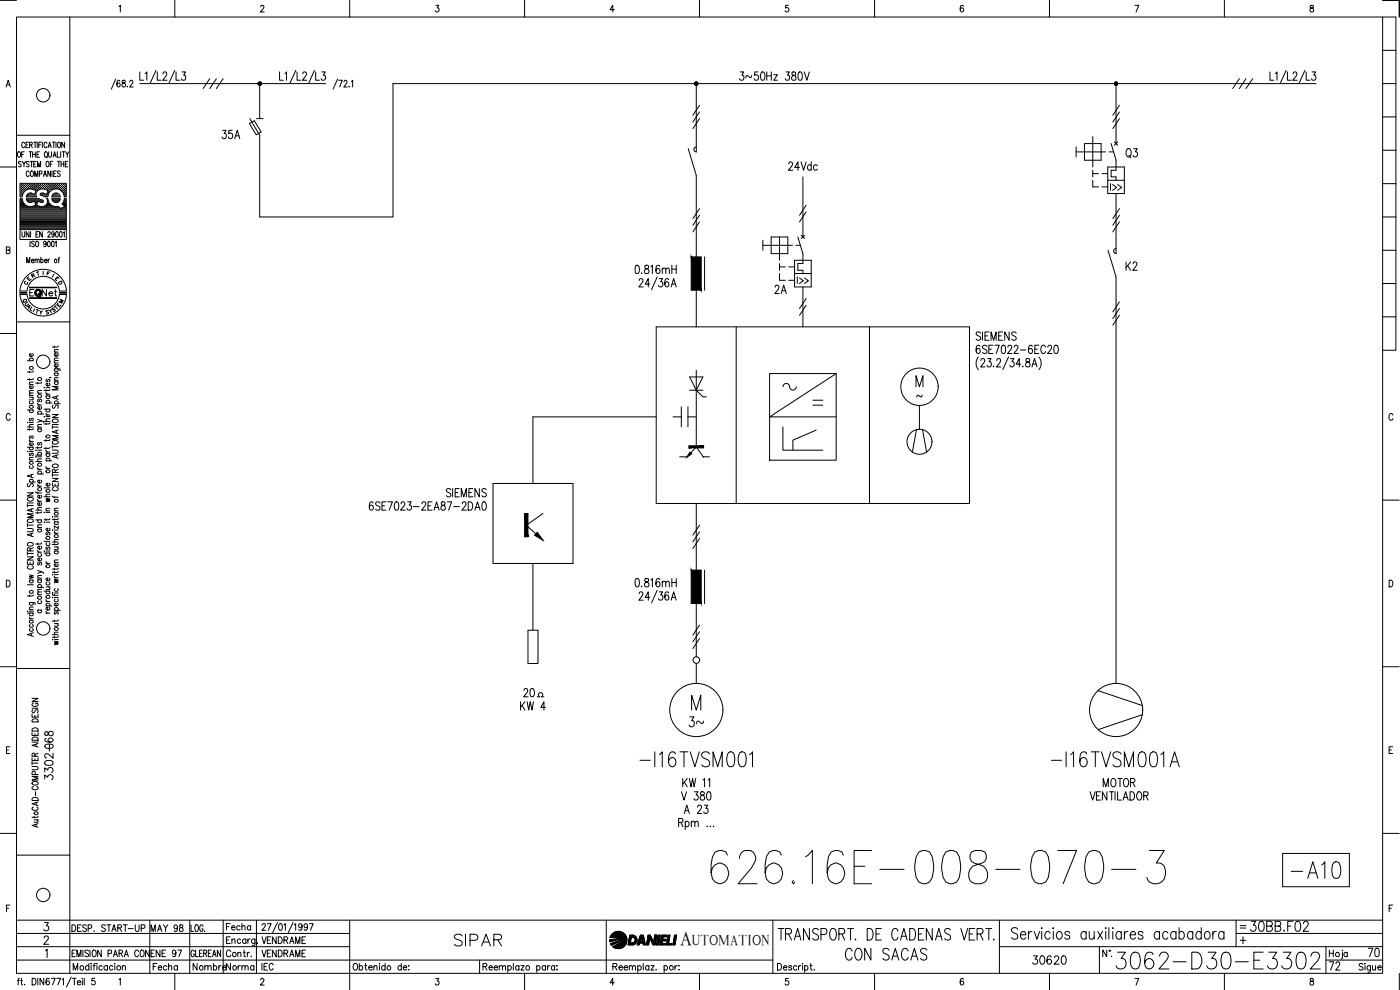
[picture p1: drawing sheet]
<svg xmlns="http://www.w3.org/2000/svg" width="420mm" height="297mm" viewBox="0 0 420 297" stroke-linecap="round" stroke-linejoin="round" font-family="sans-serif">
<defs><g id="words">
<text font-size="15" x="212" y="266.3">626.16E-008-070-3</text>
<g font-size="9.3">
<text x="386.3" y="264.9">-A10</text>
<text x="333.7" y="292.1">3062-D30-E3302</text>
</g>
<g font-size="8.4">
<text x="190.9" y="231.4">-I16TVSM001</text>
<text x="314.3" y="231.4">-I16TVSM001A</text>
</g>
<g font-size="7.1">
<text x="135.1" y="285">SIPAR</text>
<text x="252.6" y="289.3">CON SACAS</text>
</g>
<g font-size="6.6">
<text x="205.7" y="219.4">3~</text>
<text x="373.9" y="280.8">30BB.F02</text>
</g>
<g font-size="6.2">
<text x="336.5" y="48.7">Q3</text>
<text x="308.7" y="290.7">30620</text>
<text x="397.6" y="292.5">72</text>
</g>
<text font-size="5.9" x="204.1" y="283.6">A</text>
<g font-size="5.7">
<text x="220.8" y="25.4">3~50Hz 380V</text>
<text x="65.3" y="42.7">35A</text>
<text x="235.3" y="52.2">24Vdc</text>
<text x="189.4" y="83.3">0.816mH</text>
<text x="336.5" y="82.2">K2</text>
<text x="231.4" y="89.3">2A</text>
<text x="189.4" y="177.4">0.816mH</text>
<text x="154.9" y="214.1">KW 4</text>
<text x="155.9" y="210.3">20</text>
<text x="16.9" y="225.8" transform="rotate(-90 16.9 225.8)">068</text>
<text x="16.9" y="235.3" transform="rotate(-90 16.9 235.3)">3302-</text>
<text x="329.8" y="237.4">MOTOR</text>
<text x="203.2" y="241.3">V 380</text>
<text x="204.3" y="245.2">A 23</text>
<text x="409.6" y="288.2">70</text>
</g>
<g font-size="5.3">
<text x="44.1" y="280.8">MAY 98</text>
<text x="56.8" y="292.5">Nombre</text>
<text x="66.7" y="292.5">Norma</text>
</g>
<g font-size="4.9">
<text x="332" y="58.2">I&gt;&gt;</text>
<text x="11.3" y="90">Net</text>
<text x="66.7" y="280.1">Fecha</text>
<text x="44.1" y="288.2">ENE 97</text>
<text x="77.3" y="288.2">VENDRAME</text>
</g>
<text font-size="4.4" x="207.7" y="283.6">UTOMATION</text>
<g font-size="4">
<text x="7.1" y="85.4">E</text>
<text x="16.2" y="86.4">D</text>
<text x="5.6" y="92.1">Q</text>
<text x="6.3" y="92.8">U</text>
<text x="6.7" y="93.8">A</text>
<text x="10.6" y="95.6">Y</text>
<text x="14.5" y="94.5">S</text>
<text x="16.6" y="92.1">M</text>
</g>
<g font-size="3.5">
<text x="12.7" y="83.6">F</text>
<text x="6" y="86.4">C</text>
<text x="371.1" y="279.8">=</text>
</g>
<text font-size="3.1" x="274.1" y="120.3">~</text>
</g></defs>
<!-- layer: DCA_A3E2|CART -->
<g fill="none" stroke="#000" stroke-width=".3">
<path d="M0 .1h5M5 5.1h410v286.9h-410zM21 5.1v286.9M35.7 2l.4-.4v2M52.5 .1v5M78.2 2.1l.3-.5 .5 .1 .2 .3-.2 .7-.9 .9h1.2M104.9 .1v5M130.8 1.6h.9l-.5 .8a.6 .6 0 0 1 .5 .9 .6 .6 0 0 1-1.1-.1M157.4 .1v5M184.3 2.9h-1.2l.8-1.3v2M209.9 .1v5M236.6 1.6h-.8l-.1 .8a.63 .63 0 0 1 .9 .1 .63 .63 0 0 1-.1 .9 .63 .63 0 0 1-.9-.2"/>
<path d="M262.5 .1v5M289.1 1.9l-.4-.3a1.12 1.12 0 0 0 .1 2 .56 .56 0 0 0 .5-.6 .56 .56 0 0 0-.5-.5 .56 .56 0 0 0-.6 .4M315 .1v5M340.6 1.6h1.2l-.8 2M367.5 .1v5M393.3 1.7v.6a.73 .73 0 0 1 .8 .4 .73 .73 0 0 1-.2 .9 .64 .64 0 0 1-.8-.7 .64 .64 0 0 1 .9-.5l.2-.3-.1-.4zM415 .1h4.9v5M415 5.1h3.9v100h-3.9M415 15.1h3.9M1.8 26.1l.7-2 .6 2M2 25.4h.9M415 35.1h3.9"/>
<path d="M415 25.1h3.9M0 50.1h5M5 40.6h16M5.5 45.6l.1-.1a.86 .86 0 0 1 .6 .9 .86 .86 0 0 1-.6 .8 1.2 1.2 0 0 1-.1-1.6zM6.1 56.9h.1M6.1 56.3h.1M6.1 55.7h.1M6.1 57.6h.1M6.1 58.2h.1M6.1 58.8h.1M6.1 59.8h.4M6.3 57.2h.2"/>
<path d="M6.3 56.6h.2M6.3 56h.2M6.3 55.3h.2M6.3 57.9h.2M6.3 58.5h.2M6.3 48.7a.41 .41 0 0 0-.6-.3 .41 .41 0 0 0 .1 .7l.4 .2a.43 .43 0 0 1 0 .7 .43 .43 0 0 1-.7-.1M6.4 55.2v.2M6.4 55.9v.1M6.4 56.5v.2M6.4 57.1v.2M6.4 57.8v.1M6.4 58.4v.2"/>
<path d="M6.5 46.3h.5M6.6 59.6h-.6v9.3h13.9v-9.3h-.6M6.6 56.9h.2M6.6 56.3h.2M6.6 55.7h.2M6.6 57.6h.2M6.6 58.2h.1M6.7 59.6l.1 .7M6.7 55.6v.1M6.7 56.2v.2M6.7 56.8v.2M6.7 57.5v.1"/>
<path d="M6.7 58.1v.2M6.7 48.4l.5 .8 .5-.8M6.9 57.2h.2M6.9 56.6h.2M6.9 56h.2M6.9 55.3h.2M7 55.2v.2M7 55.9v.1M7 56.5v.2M7 57.1v.2M7.2 49.2v.9M7.2 56.9h.2"/>
<path d="M7.2 56.3h.2M7.2 55.7h.2M7.3 45.5h-.8v1.7M7.3 55.6v.1M7.3 56.2v.2M7.3 56.8v.2M7.4 43l-.3-.3a.86 .86 0 0 0-.6 .8 .86 .86 0 0 0 .6 .8l.3-.4M7.6 56.6h.1M7.6 56h.1M7.6 55.3h.1M7.7 55.2v.2M7.7 55.9v.1"/>
<path d="M7.7 56.5v.2M7.8 43.5h.5M7.9 59.6h3.7M7.9 56.9h.1M7.9 56.3h.1M7.9 55.7h.1M7.9 59.6l.1 .3M8 55.6v.1M8 56.2v.2M8 56.8v.1M8 59.9l.4 .6 .6 .3 1.4-.4 .3 1.2-.8 .3a2.45 2.45 0 0 1-3.1-1.5M8 59.8h3.6"/>
<path d="M8 58.8h.1M8.2 56.6h.2M8.2 56h.2M8.2 55.3h.2M8.2 58.5h.2M8.3 55.2v.2M8.3 55.9v.1M8.3 56.5v.2M8.3 58.4v.2M8.5 56.3h.2M8.5 55.7h.2M8.5 58.8h.2"/>
<path d="M8.6 42.7h-.8v1.6h.8M8.6 58.2h.1M8.6 55.6v.1M8.6 56.2v.2M8.6 58.2v.1M8.6 58.7v.2M8.7 48.7l-.3-.3-.5 .3 .1 .4 .7 .5-.3 .5-.5-.2M8.7 45.5h.8M8.8 51.7a.47 .47 0 0 0-.6-.4 .47 .47 0 0 0-.3 .6v.4a.47 .47 0 0 0 .3 .6 .47 .47 0 0 0 .6-.3M8.8 56.6h.2M8.8 56h.2M8.8 55.3h.2"/>
<path d="M8.8 58.5h.2M8.9 43.5l.7-.1v-.7h-.7v1.6M8.9 55.2v.2M8.9 55.9v.1M8.9 56.5v.1M8.9 58.4v.2M9.1 48.4h.8M9.1 45.5v1.7M9.1 56.3h.2M9.1 55.7h.2M9.1 58.2h.2M9.1 58.8h.2"/>
<path d="M9.2 55.6v.1M9.2 56.2v.2M9.2 58.1v.2M9.2 58.7v.2M9.3 51.4l.1-.1a.86 .86 0 0 1 .7 .8 .86 .86 0 0 1-.7 .8 1.2 1.2 0 0 1-.1-1.5zM9.3 43.5l.4 .8M9.5 48.4v1.7M9.5 56.6h.2M9.5 56h.2M9.5 55.3h.2M9.5 58.5h.2M9.6 55.2v.2"/>
<path d="M9.6 55.9v.1M9.6 56.5v.2M9.6 58.4v.2M9.8 46.3h.8M9.8 45.5v1.7M9.8 56.3h.1M9.8 55.7h.1M9.8 58.8h.1M9.8 56.8l1 .3-.4 1.2-1-.3M9.9 56.8a2.48 2.48 0 0 0-3.2 2.3M9.9 55.6v.1M9.9 56.2v.2"/>
<path d="M9.9 58.2v.1M9.9 58.7v.2M10.1 42.7h.9M10.1 49.2h.5M10.1 56.6h.2M10.1 56h.2M10.1 55.3h.2M10.1 58.5h.2M10.2 55.2v.2M10.2 55.9v.1M10.2 56.5v.2M10.2 58.4v.2"/>
<path d="M10.4 52.9v-1.6l.5 1.6 .4-1.6v1.6M10.4 56.3h.2M10.4 55.7h.2M10.4 58.8h.2M10.5 56.9h.1M10.5 55.6v.1M10.5 56.2v.2M10.5 56.8v.1M10.5 58.7v.2M10.5 42.7v1.6M10.5 58.2h.1M10.6 45.5v1.7"/>
<path d="M10.8 56.6h.1M10.8 56h.1M10.8 55.3h.1M10.8 55.2v.2M10.8 55.9v.1M10.8 56.5v.2M10.9 48.4h-.8v1.7h.8M10.9 57.2h.1M11 56.9h.2M11 56.3h.2M11 55.7h.2M11.1 46.3h.5"/>
<path d="M11.1 55.6v.1M11.1 56.2v.2M11.1 56.8v.2M11.2 42.7v1.6M11.3 50.1v-1.7l.4 1.7 .5-1.7v1.7M11.4 56.6h.2M11.4 56h.2M11.4 55.3h.2M11.5 55.2v.2M11.5 55.9v.1M11.5 56.5v.2M11.6 59.6l1.3 .5 .1 .5-.3 .1"/>
<path d="M11.6 43.5h.5M11.7 56.3h.2M11.7 55.7h.2M11.8 55.6v.1M11.8 56.2v.2M11.8 52.2l.7-.1v-.7l-.7-.1v1.6M11.9 45.5h-.8v1.7h.8M12 56.6h.2M12 56h.2M12 55.3h.2M12.1 55.2v.2M12.1 55.9v.1"/>
<path d="M12.1 56.5v.2M12.3 56.3h.2M12.3 55.7h.2M12.3 58.2h.2M12.4 55.6v.1M12.4 56.2v.2M12.4 58.1v.2M12.4 42.7h-.8v1.6M12.7 56.6h.1M12.7 56h.1M12.7 55.3h.1M12.7 58.5h.1"/>
<path d="M12.7 42.7v1.6M12.7 55.2v.2M12.7 55.9v.1M12.7 56.5v.1M12.7 58.4v.2M12.8 56.7l.7 .1M12.8 56.7a1.68 1.68 0 0 0-1.8 2.4h-3.1l.6-1 1-.1M13 56.3h.1M13 55.7h.1M13 58.2h.1M13 52.9l.5-1.6 .5 1.6M13 55.6v.1"/>
<path d="M13 56.2v.2M13 58.1v.2M13.1 58l-.3-.1a.45 .45 0 0 0-.6 .1 .45 .45 0 0 0 0 .5l1 .4M13.2 52.4h.6M13.3 56.6h.2M13.3 56h.2M13.3 55.3h.2M13.3 58.5h.2M13.4 55.2v.2M13.4 55.9v.1M13.4 56.5v.2M13.4 58.4v.2"/>
<path d="M13.5 56.8l.9 .3-.4 1.2-.9-.3M13.5 45.6l.2-.1a.86 .86 0 0 1 .6 .9 .86 .86 0 0 1-.6 .8 1.09 1.09 0 0 1-.2-1.6zM13.6 56.3h.2M13.6 55.7h.2M13.6 58.8h.2M13.7 55.6v.1M13.7 56.2v.2M13.7 58.7v.2M13.8 46.9l.4 .5M13.9 56.6h.2M13.9 56h.2M13.9 55.3h.2"/>
<path d="M13.9 58.5h.2M14 48.5l.1-.1a.86 .86 0 0 1 .7 .8 .86 .86 0 0 1-.7 .9 1.2 1.2 0 0 1-.1-1.6zM14 55.2v.2M14 55.9v.1M14 56.5v.2M14 58.4v.2M14.1 59.6h.2M14.1 59.6a1.69 1.69 0 0 1-.4 1.9 1.69 1.69 0 0 1-1.9 .4M14.1 43a.47 .47 0 0 0-.6-.3 .47 .47 0 0 0-.3 .6v.4a.47 .47 0 0 0 .3 .6 .47 .47 0 0 0 .6-.4M14.2 56.9h.2M14.2 56.3h.2M14.2 55.7h.2"/>
<path d="M14.2 58.2h.2M14.2 58.8h.1M14.3 55.6v.1M14.3 56.2v.2M14.3 56.8v.2M14.3 58.1v.2M14.4 59.6l.1 .7M14.4 57.6h.1M14.4 44.3l.5-1.6 .5 1.6M14.5 58.3a2.48 2.48 0 0 1 2.7-1.6 2.48 2.48 0 0 1 2.1 2.4h.6v-4.1h-13.9v4.1h.6M14.5 58.3l-.1 .8h-.8l-.4-.2M14.6 57.2h.1"/>
<path d="M14.6 56.6h.1M14.6 56h.1M14.6 55.3h.1M14.6 45.5v1.5l.3 .2 .6-.5v-1.2M14.6 43.8h.6M14.6 57.8v.1M14.6 55.2v.2M14.6 55.9v.1M14.6 56.5v.2M14.6 57.1v.2M14.9 56.9h.1M14.9 56.3h.1"/>
<path d="M14.9 55.7h.1M14.9 55.6v.1M14.9 56.2v.2M14.9 56.8v.2M15.1 49.2h.4M15.2 51.3v1.6l-.8-1.6v1.6M15.2 56.6h.2M15.2 56h.2M15.2 55.3h.2M15.3 55.2v.2M15.3 55.9v.1M15.3 56.5v.2"/>
<path d="M15.5 56.3h.2M15.5 55.7h.2M15.5 59.6h2.6M15.6 55.6v.1M15.6 56.2v.2M15.6 56.8l-.1 .1M15.6 59.6l.1 .3M15.6 51.3v1.6M15.6 58.8a1.24 1.24 0 0 1 1.4-.9 1.24 1.24 0 0 1 1.1 1.2h-2.6M15.6 59.9a1.26 1.26 0 0 0 1.2 .9 1.26 1.26 0 0 0 1.2-.9M15.7 58.8l-.1 .3M15.7 42.7h.9"/>
<path d="M15.7 59.8h2.2M15.8 48.4h-.7v1.7M15.8 56.6h.2M15.8 56h.2M15.8 55.3h.2M15.9 47.2l.5-1.7 .4 1.7M15.9 55.2v.2M15.9 55.9v.1M15.9 56.5v.2M16 58.5l-.1 .1M16.1 46.6h.6M16.1 42.7v1.6"/>
<path d="M16.1 52.1h.5M16.1 56.3h.2M16.1 55.7h.2M16.1 58.8h.2M16.2 55.6v.1M16.2 56.2v.2M16.2 58.2v.1M16.2 58.7v.2M16.3 58.2h.1M16.5 56.6h.1M16.5 56h.1M16.5 55.3h.1"/>
<path d="M16.5 58.5h.1M16.6 55.2v.2M16.6 55.9v.1M16.6 56.5v.1M16.6 58.4v.2M16.8 56.3h.1M16.8 55.7h.1M16.8 58.2h.1M16.8 58.8h.1M16.8 42.7v1.6M16.8 55.6v.1M16.8 56.2v.2"/>
<path d="M16.8 58.1v.2M16.8 58.7v.2M16.9 51.3h-.8v1.6h.8M17.1 56.6h.2M17.1 56h.2M17.1 55.3h.2M17.1 58.5h.2M17.2 45.5v1.7h.7M17.2 55.2v.2M17.2 55.9v.1M17.2 56.5v.1M17.2 58.4v.2"/>
<path d="M17.3 48.4h.8M17.4 56.3h.2M17.4 55.7h.2M17.4 58.8h.2M17.5 42.7h.1a.86 .86 0 0 1 .6 .8 .86 .86 0 0 1-.6 .8 1.2 1.2 0 0 1-.1-1.6zM17.5 55.6v.1M17.5 56.2v.2M17.5 58.7v.2M17.7 48.4v1.7M17.7 56.6h.2M17.7 56h.2M17.7 55.3h.2"/>
<path d="M17.8 55.2v.2M17.8 55.9v.1M17.8 56.5v.2M18 51.5l-.2-.2-.6 .2 .2 .4 .5 .3v.7h-.4l-.3-.2M18 56.9h.2M18 56.3h.2M18 55.7h.2M18.1 59.6l-.1 .3M18.1 55.6v.1M18.1 56.2v.2M18.1 56.8v.2M18.2 45.5v1.7"/>
<path d="M18.3 49.2h.8M18.3 48.4v1.7M18.4 56.6h.1M18.4 56h.1M18.4 55.3h.1M18.5 57.1v.1M18.5 55.2v.2M18.5 55.9v.1M18.5 56.5v.2M18.7 45.5h.8M18.7 56.9h.1M18.7 56.3h.1"/>
<path d="M18.7 55.7h.1M18.8 57.5v.1M18.8 55.6v.1M18.8 56.2v.2M18.8 56.8v.2M19 57.2h.2M19 56.6h.2M19 56h.2M19 55.3h.2M19 57.9h.2M19.1 45.5v1.7M19.1 55.2v.2"/>
<path d="M19.1 55.9v.1M19.1 56.5v.2M19.1 57.1v.2M19.1 57.8v.1M19.1 48.4v1.7M19.3 59.6l-.2 .7M19.3 56.9h.2M19.3 56.3h.2M19.3 55.7h.2M19.3 57.6h.2M19.3 58.2h.2M19.3 58.8h.2"/>
<path d="M19.4 42.7v1.6l-.9-1.6v1.6M19.4 55.6v.1M19.4 56.2v.2M19.4 56.8v.2M19.4 57.5v.1M19.4 58.1v.2M19.4 58.7v.2M19.4 59.8h.4M19.6 49.2h.5M19.6 57.2h.2M19.6 56.6h.2M19.6 56h.2"/>
<path d="M19.6 55.3h.2M19.6 57.9h.2M19.6 58.5h.2M19.7 45.5l.5 .8 .5-.8M19.7 55.2v.2M19.7 55.9v.1M19.7 56.5v.2M19.7 57.1v.2M19.7 57.8v.1M19.7 58.4v.2M20.2 46.3v.9M20.4 48.4h-.8v1.7h.8"/>
<path d="M415 55.1h3.9M415 45.1h3.9M1.9 75h1l.1-.7-1.1-.2v2l1.1-.2v-.7l-.4-.2M6 68.9v3h13.9v-3M6.1 64.5h13.7M6.1 64.2h13.7M6.1 63.9h13.7M6.1 63.6h13.7M6.1 63.3h13.7M6.1 62.9h13.7M6.1 62.6h12.1M6.1 62.3h11.7"/>
<path d="M6.1 62h2.3M6.1 61.7h1.6M6.1 61.4h1.2M6.1 61h1M6.1 60.7h.8M6.1 60.4h.6M6.1 60.1h.5M6.1 64.8h13.7M6.1 65.2h13.7M6.1 65.5h13.7M6.1 65.8h13.7M6.1 66.1h13.7"/>
<path d="M6.1 66.4h13.7M6.1 66.7h13.7M6.1 67.1h13.7M6.1 67.4h13.7M6.1 67.7h13.7M6.1 68h13.7M6.1 68.4h13.7M6.1 68.7h13.7M6.6 69.5v1.4l.3 .2 .5-.2v-1.4M8 78.9v-1.7l.5 1.7 .4-1.7v1.7M8.1 60.1h4.5M8.4 60.4h1.7"/>
<path d="M8.7 69.5v1.6l-.8-1.6v1.6M9 72.4v1.6M9.2 69.5v1.6M9.4 78.2h.7l-.1-.4a.47 .47 0 0 0-.6 .5 .47 .47 0 0 0 .6 .5l.1-.2M9.8 62h2.1M10.3 72.6a.41 .41 0 0 0-.7-.2 .41 .41 0 0 0 .1 .7l.5 .3 .1 .4-.3 .2-.5-.2M10.5 78l.3-.2h.3v1.1M10.5 77.8v1.1M10.5 60.4h.7M10.6 60.7h.5M10.7 61h.3M10.7 61.7h.3"/>
<path d="M10.8 61.4h.2M10.8 70.3h.5M10.9 72.5l.1-.1a.86 .86 0 0 1 .6 .8 .86 .86 0 0 1-.6 .8 1.2 1.2 0 0 1-.1-1.5zM11.1 78l.3-.2h.3l.1 1.1M11.6 69.5h-.8v1.6h.8M11.6 60.4h1.4M12.2 60.7l-.9-.3-.3 1.2 .8 .3M12.2 78l.2-.2a.48 .48 0 0 1 .6 .5 .48 .48 0 0 1-.6 .5l-.2-.2M12.2 77.2v1.7M12.3 60.7l.4 .1M12.7 69.5v1.6l-.8-1.6v1.6M13.3 62h2.8"/>
<path d="M13.4 78.2h.7l-.1-.4a.48 .48 0 0 0-.6 .5 .48 .48 0 0 0 .6 .5l.1-.2M13.8 61.7h1.6M13.8 72.9l-.1 .4a.46 .46 0 0 1-.6-.4 .46 .46 0 0 1 .6-.4l.1 1.2-.3 .3-.4-.2M14.1 61.4h.9M14.2 61h.5M14.4 69.9l.2-.4 .5 .3-.8 1.3h.9M14.4 60.7h.2M14.4 60.4h.1M14.4 72.5l.2-.1a.96 .96 0 0 1 0 1.6l-.3-.7zM14.4 77.8v1.1M14.5 60.4l.2 .4a2.94 2.94 0 0 0 2.9 1.2l.7 .6 1-.6M14.9 77.8l-.5 .4"/>
<path d="M15.6 72.5l.2-.1a.96 .96 0 0 1 0 1.6l-.3-.7zM15.8 60.1h2M16.1 60.4h1.4M16.3 70l-.2 .5a.46 .46 0 0 1-.6-.5 .46 .46 0 0 1 .6-.4l.1 1.3-.3 .2-.4-.2M16.6 72.7l.3-.3v1.6M16.8 69.6l.2-.1a.96 .96 0 0 1 0 1.6l-.3-.6zM17.4 77.8h.5M17.9 77.2l-.3 .3v1.4M18 69.6l.2-.1a.96 .96 0 0 1 0 1.6l-.3-.6zM18.4 62.6h1.4M18.6 61.2l.8 .7M18.9 61h.9"/>
<path d="M18.9 62.3h.9M18.9 61.4h.9M19 69.8l.3-.3v1.6M19 60.7h.8M19.2 60.4l-.6 .8M19.2 61.7h.6M19.2 60.4h.6M19.3 60.1h.5M19.5 62h.3M415 75.1h3.9M415 65.1h3.9M5 96.6h16"/>
<path d="M6 87.3a7 7 0 0 1 7-6.5 7 7 0 0 1 7 6.5M6 88.3a7 7 0 0 0 7 6.5 7 7 0 0 0 7-6.5M8.1 87.3a4.9 4.9 0 0 1 4.9-4.4 4.9 4.9 0 0 1 4.8 4.4M8.1 88.3a4.9 4.9 0 0 0 4.9 4.4 4.9 4.9 0 0 0 4.8-4.4M8.9 86.2h8.1v.1h-8.1M8.9 89.4h8.1v.1h-8.1zM9 86.3h7.9M9 89.4h7.9M10.2 86.9h-1.3v1.9M415 95.1h3.9M415 85.1h3.9M0 100.1h5"/>
<path d="M8.2 108.2h1.8M8.8 111.3v.5M8.8 113.6v.5M8.8 119.2h1.2M8.8 118.6h1.2M8.8 115.4h1.2M9.1 108.2a.55 .55 0 0 1 .2-.9 .55 .55 0 0 1 .7 .7l-.3 .2M9.7 119.2l.3 .4-.1 .3-1.1 .1M9.7 115.8l.2 .1a.52 .52 0 0 1-.5 .7 .52 .52 0 0 1-.4-.7l.3-.1v.8M9.7 106.1l.2 .1a.52 .52 0 0 1-.5 .8 .52 .52 0 0 1-.4-.8l.3-.1v.9M10 117.9l-1.1 .1-.1 .3 .3 .3M10 117.2h-1.1l-.1 .4 .3 .3"/>
<path d="M10 114.6l-1.1 .1-.1 .3 .3 .4M10 113.5l-.3 .4h-1.5M10 111.3l-.3 .3h-1.5M11.3 114.7v.5M11.3 118h1.2M11.6 119.8l-.3 .3 .3 .5 .4-.7h.4l.1 .4-.3 .3M12.5 117.2h-1.1l-.1 .4 .3 .4M12.5 114.6l-.1 .3-1.7 .1M13.2 116.3h.2zM13.8 117.7l.1 .4 .4 .2M13.8 116.9v.5M13.8 118.8h1.2"/>
<path d="M13.8 118.3h1.2M13.8 116.3h1.2M14.1 118.8l-.2 .1a.52 .52 0 0 0 .5 .7 .52 .52 0 0 0 .3-.8M14.1 113.8l-.3 .3 .3 .4 .4-.6h.4l.1 .3-.3 .3M14.7 115l.2 .1a.52 .52 0 0 1-.5 .7 .52 .52 0 0 1-.4-.8h.3v.8M14.9 113.2l.4 .2M15 116.8l-.4 .4h-1.4M16.3 110.6l1.6 .1 .1 .5M16.3 103.8v.5M16.3 114.5h1.2M16.3 114.1h1.2M16.3 112h1.2"/>
<path d="M16.3 108.9h1.2M16.3 105.6h1.2M16.6 114.5l-.2 .2a.52 .52 0 0 0 .5 .7 .52 .52 0 0 0 .3-.9M16.6 112l-.2 .1a.53 .53 0 0 0 .5 .7 .53 .53 0 0 0 .5-.7l-.2-.1M16.6 110.6a.55 .55 0 0 0 .2 1 .55 .55 0 0 0 .7-.7l-.3-.3M16.9 118.9v.7M17.2 109.3l.2 .2a.52 .52 0 0 1-.5 .7 .52 .52 0 0 1-.4-.8l.3-.1v.9M17.2 106l.2 .2a.52 .52 0 0 1-.5 .7 .52 .52 0 0 1-.4-.8l.3-.1v.9M17.5 118.7l-1.8 .6 1.8 .5M17.5 115.9h-1.8l1.8 .6-1.8 .5h1.8M17.5 113.3l-1.1 .1-.1 .3 .3 .4M17.5 108.2h-1.1l-.1 .4 .3 .3"/>
<path d="M17.5 107.4l-1.1 .1-.1 .3 .3 .4M17.5 104.9h-1.1l-.1 .4 .3 .3M17.5 103.8l-.4 .3h-1.4M3 124.6a.61 .61 0 0 0-.7-.5 .61 .61 0 0 0-.4 .7v.5a.61 .61 0 0 0 .4 .8 .61 .61 0 0 0 .7-.5M8.2 135.5h.2zM8.2 128.1h1.8M8.2 134.2h1.8M8.2 123h1.8M8.3 126.8h.1M8.8 131.9l.1 .3 .4 .2M8.8 128.6v.5M8.8 138h1.2"/>
<path d="M8.8 135.5h1.2M8.8 132.4h1.2M8.8 126.8h1.2M9.1 139.7a.55 .55 0 0 0 .2 .9 .55 .55 0 0 0 .7-.6l-.3-.3M9.1 136l-.3 .2 .1 .4h.3l.3-.6h.2l.3 .2-.3 .5M9.1 134.2l-.2 .1a.53 .53 0 0 0 .5 .7 .53 .53 0 0 0 .5-.7l-.2-.1M9.1 130.8l-.3 .3 .1 .4h.3l.3-.6 .2-.1 .3 .3-.3 .5M9.1 125.5l-.3 .3 .1 .4h.3l.3-.6 .2-.1 .3 .3-.3 .5M9.1 123l-.2 .1a.53 .53 0 0 0 .5 .7 .53 .53 0 0 0 .5-.7l-.2-.1M9.1 120.4l-.2 .1a.53 .53 0 0 0 .5 .7 .53 .53 0 0 0 .5-.7l-.2-.1M9.7 132.9a.49 .49 0 0 1 0 .6 .49 .49 0 0 1-.6 .1 .49 .49 0 0 1-.1-.7h.3v.8M10 137.2l-1.1 .1-.1 .4 .3 .3"/>
<path d="M10 128.6l-.3 .3h-1.5M10 127.4l-1.1 .1-.1 .3 .3 .3M10.7 137.1h.2zM10.7 135.1h.2zM10.7 138.5h1.8M10.7 136.6h1.8M11.3 125.8l1.2 .5-1.2 .4M11.3 120.9l.1 .4 .4 .2M11.3 134.1v.5M11.3 137.1h1.2M11.3 135.1h1.2M11.3 128.7h1.2"/>
<path d="M11.3 128.2h1.2M11.3 124.2h1.8M11.3 121.5h1.2M11.6 136.6a.51 .51 0 0 1-.1-.8 .51 .51 0 0 1 .8 0 .51 .51 0 0 1-.1 .8M11.6 132.7l-.3 .3 .1 .5h.3l.3-.7 .2-.1 .3 .3-.3 .5M11.6 128.7a.51 .51 0 0 0-.1 .7 .51 .51 0 0 0 .8 0 .51 .51 0 0 0-.1-.7M11.6 124.2a.51 .51 0 0 1-.1-.7 .51 .51 0 0 1 .8 0 .51 .51 0 0 1-.1 .7M12.2 122l.2 .1a.53 .53 0 0 1-.5 .7 .53 .53 0 0 1-.4-.8h.3v.8M12.5 137.7l-1.1 .1-.1 .4 .3 .3M12.5 134l-.4 .4h-1.4M12.5 127.4l-1.1 .1-.1 .3 .3 .4M12.5 126.3l.5 .2 .1 .3"/>
<path d="M13.2 125h.2zM13.2 126.4h1.8M13.2 122.8h1.8M13.8 140l.1 .3 .4 .2M13.8 135.1l.1 .3 .4 .2M13.8 124l.1 .3 .4 .2M13.8 126.9v.5M13.8 131.9v.5M13.8 134.2v.5M13.8 138.3h1.8M13.8 136.1h1.2M13.8 135.6h1.2"/>
<path d="M13.8 125h1.2M13.8 124.5h1.2M13.8 120.9h1.8M14.1 138.3l-.2-.1a.52 .52 0 0 1 .5-.8 .52 .52 0 0 1 .3 .9M14.1 136.1l-.2 .2a.52 .52 0 0 0 .5 .7 .52 .52 0 0 0 .3-.9M14.1 122.8a.49 .49 0 0 0-.1 .7 .49 .49 0 0 0 .7 0 .49 .49 0 0 0 0-.7M14.1 120.9l-.2-.1a.52 .52 0 0 1 .5-.7 .52 .52 0 0 1 .3 .8M15 134.1l-.4 .4h-1.4M15 131.9l-.4 .3h-1.4M15 126.9l-.4 .3h-1.4M15 125.6l-1.1 .1-.1 .4 .3 .3M15.7 135h1.3l.5 .5-.1 .3-.4 .2h-1.3"/>
<path d="M15.7 124.4h1.8l-1.8 .9h1.8M15.7 128.1h1.8M15.7 127.7v.9M15.7 133.5v1M15.7 134h1.8M15.7 127.4h1.8M15.8 139.5a.88 .88 0 0 1 1-.3 .88 .88 0 0 1 .6 .9 .88 .88 0 0 1-1 .3 .88 .88 0 0 1-.6-.9zM15.8 132.4a.88 .88 0 0 1 1-.3 .88 .88 0 0 1 .6 .9 .88 .88 0 0 1-1 .3 .88 .88 0 0 1-.6-.9zM15.8 126a.88 .88 0 0 1 1-.3 .88 .88 0 0 1 .6 .9 .89 .89 0 0 1-1 .3 .89 .89 0 0 1-.6-.9zM16 121.5l-.3 .4 .1 .5h.6l.4-.8 .4-.1 .3 .4-.3 .6M16.3 121.1h1.8M16.6 121.1l-.2-.1a.51 .51 0 0 1 .6-.7 .51 .51 0 0 1 .2 .8"/>
<path d="M16.9 129.2v.7M16.9 136.6v.7M17.5 136.4l-1.8 .6 1.8 .5M17.5 130.7h-1.8l1.8 .5-1.8 .6h1.8M17.5 129l-1.8 .6 1.8 .5M418 124.6a.61 .61 0 0 0-.7-.5 .61 .61 0 0 0-.4 .7v.5a.61 .61 0 0 0 .4 .8 .61 .61 0 0 0 .7-.5M0 150.1h5M8.2 158.6h1.3l.5 .4-.1 .3-.4 .2h-1.3M8.2 147.9h1.8l-1.8 .9h1.8M8.2 151.2v.9M8.2 157v1M8.2 157.6h1.8"/>
<path d="M8.2 151.7h1.8M8.2 150.9h1.8M8.3 156a.88 .88 0 0 1 1-.4 .88 .88 0 0 1 .6 .9 .89 .89 0 0 1-1 .3 .89 .89 0 0 1-.6-.8zM8.3 149.5a.88 .88 0 0 1 1-.3 .88 .88 0 0 1 .6 .9 .88 .88 0 0 1-1 .3 .88 .88 0 0 1-.6-.9zM8.5 145.1l-.3 .3 .3 .6 .4-.1 .3-.7h.7l.1 .5-.3 .3M8.8 144.6h1.8M9.1 144.6a.55 .55 0 0 1 .2-.9 .55 .55 0 0 1 .7 .7l-.3 .2M9.4 142.4v.8M9.4 152.7v.7M10 159.9l-1.8 .6 1.8 .5M10 154.2h-1.8l1.8 .5-1.8 .6h1.8M10 152.6l-1.8 .5 1.8 .5"/>
<path d="M10 142.3l-1.8 .5 1.8 .6M10.7 147.6l.3 .3h1.5M10.7 156h1.8M10.7 153.1h1.8M11.3 149.8l.1 .4 .4 .2M11.3 145.3l.1 .4 .4 .2M11.3 140.2l.1 .4 .4 .2M11.3 147.6v.5M11.3 153.6v.5M11.3 158.8h1.2M11.3 158.3h1.2M11.3 150.4h1.2"/>
<path d="M11.3 145.9h1.2M11.3 142.2h1.8M11.3 140.8h1.2M11.6 158.8l-.2 .1a.52 .52 0 0 0 .5 .7 .52 .52 0 0 0 .3-.8M11.6 156a.51 .51 0 0 0-.1 .7 .51 .51 0 0 0 .8 0 .51 .51 0 0 0-.1-.7M11.6 142.2a.51 .51 0 0 1-.1-.7 .51 .51 0 0 1 .8 0 .51 .51 0 0 1-.1 .7M12.2 150.8a.5 .5 0 0 1 .1 .8 .5 .5 0 0 1-.7 0 .5 .5 0 0 1 0-.8h.2v.9M12.2 148.6a.51 .51 0 0 1 0 .7 .51 .51 0 0 1-.7 0 .51 .51 0 0 1 0-.7h.3v.8M12.2 144a.5 .5 0 0 1 .1 .8 .5 .5 0 0 1-.7 0 .5 .5 0 0 1 0-.8h.2v.9M12.5 157.5h-1.1l-.1 .4 .3 .4M12.5 153.5l-.1 .3-1.7 .1M12.5 152.3h-1.1l-.1 .4 .3 .4"/>
<path d="M13.2 156.7h.2zM13.2 153.7h.2zM13.2 149h1.8M13.2 146.4h1.8M13.8 149.5l1.2 .3-1.2 .2 1.2 .3-1.2 .3M13.8 156.7h1.2M13.8 155.6v.6M13.8 153.7h1.2M13.8 153.3h1.2M13.8 140.5h1.2M14.1 159.8l-.3 .2 .3 .5 .4-.7h.4l.1 .4-.3 .3M14.7 158.5l.2 .1a.53 .53 0 0 1-.5 .7 .53 .53 0 0 1-.4-.8h.3v.8"/>
<path d="M14.7 145l.2 .1a.52 .52 0 0 1-.5 .7 .52 .52 0 0 1-.4-.7l.3-.1v.8M15 155.6l-.4 .3h-1.4M15 152.5l-1.1 .1-.1 .3 .3 .4M15 148.3l-1.1 .1-.1 .3 .3 .3M15.7 159h.2zM15.7 155.1h.2zM15.7 148.8l.3 .4h1.5M15.7 144.9v.9h1.8v-.9M15.7 143.5h1.8l-1.8 1h1.8M15.7 142.5h1.8M15.7 142.1v.9M16.1 146.2a.54 .54 0 0 0-.4 .7 .54 .54 0 0 0 .7 .4h.4a.54 .54 0 0 0 .7-.4 .54 .54 0 0 0-.4-.7"/>
<path d="M16.3 159.5l.1 .3 .4 .2M16.3 153.3h1.2M16.3 148.9v.5M16.3 155.6v.5M16.3 159h1.2M16.3 156.6h1.2M16.3 155.1h1.2M16.6 156.6l-.2 .1a.53 .53 0 0 0 .5 .7 .53 .53 0 0 0 .5-.7l-.2-.1M16.6 141.8l-.1-.8-.6-.1-.2 .9h1.8M16.6 145.3v.5M17.5 157.8v.8l-1.2-.8v.8M17.5 155.6l-.4 .3h-1.4"/>
<path d="M17.5 152.5l-1.1 .1-.1 .3 .3 .4M17.5 140.8l-.9 .5M415 150.1h4.9M1.9 174.1a1.02 1.02 0 0 1 1.1 1 1.02 1.02 0 0 1-1.1 1zM8.2 168.4v.9h1.8v-.9M8.2 167.1h1.8l-1.8 .9h1.8M8.2 175.5h1.8M8.2 166.1h1.8M8.2 165.6v.9M8.3 163a.89 .89 0 0 1 1-.3 .89 .89 0 0 1 .6 .9 .88 .88 0 0 1-1 .3 .88 .88 0 0 1-.6-.9zM8.6 169.7a.53 .53 0 0 0-.4 .7 .53 .53 0 0 0 .7 .4h.4a.53 .53 0 0 0 .7-.4 .53 .53 0 0 0-.4-.7M8.8 172.5l1.2 .2-1.2 .3 1.2 .3-1.2 .3"/>
<path d="M8.8 178.5v.5M8.8 174.1h1.2M9.1 174.1l-.2 .1a.52 .52 0 0 0 .5 .7 .52 .52 0 0 0 .3-.8M9.1 165.3l-.1-.8h-.7l-.1 .8h1.8M9.1 168.8v.5M9.4 160.1v.8M10 178.5l-.3 .3h-1.5M10 164.3l-.9 .5M11.3 171.1l1.2 .5-1.2 .4M11.3 165.1l.1 .4 .4 .2M11.3 178.4h1.2M11.3 176.3h1.8"/>
<path d="M11.3 174h1.2M11.3 173.5h1.2M11.3 165.7h1.2M11.3 162.9v.5M11.6 176.3a.51 .51 0 0 1-.1-.8 .51 .51 0 0 1 .8 0 .51 .51 0 0 1-.1 .8M11.6 174a.51 .51 0 0 0-.1 .7 .51 .51 0 0 0 .8 0 .51 .51 0 0 0-.1-.7M11.6 168.7l-.3 .3 .1 .5h.3l.3-.7 .2-.1 .3 .3-.3 .5M11.6 166.1a.51 .51 0 0 0-.1 .7 .51 .51 0 0 0 .8 0 .51 .51 0 0 0-.1-.7M12.2 167.4a.5 .5 0 0 1 .1 .8 .5 .5 0 0 1-.7 0 .5 .5 0 0 1 0-.8h.2v.9M12.2 163.9a.5 .5 0 0 1 .1 .7 .5 .5 0 0 1-.7 0 .5 .5 0 0 1 0-.7h.2v.8M12.5 177.6l-1.1 .1-.1 .4 .3 .3M12.5 176.8l-1.1 .1-.1 .4 .3 .3"/>
<path d="M12.5 172.7h-1.1l-.1 .4 .3 .4M12.5 171.6l.6 .3v.2M12.5 162.8l-.4 .4h-1.4M13.2 165.3h.2zM13.2 177.4h1.8M13.2 165.9h1.8M13.2 162.4h1.8M13.8 179.9l.1 .3 .4 .3M13.8 168.4l.1 .4 .4 .2M13.8 176.1h1.2M13.8 169h1.2M13.8 165.3h1.2"/>
<path d="M14.1 177.4a.49 .49 0 0 0-.1 .7 .49 .49 0 0 0 .7 0 .49 .49 0 0 0 0-.7M14.1 174.7l-.2 .2a.51 .51 0 0 0 .6 .6 .51 .51 0 0 0 .2-.8M14.1 165.9l-.2 .2a.52 .52 0 0 0 .5 .7 .52 .52 0 0 0 .3-.9M14.1 164.1l-.3 .3 .3 .5 .4-.7h.4l.1 .4-.3 .3M14.1 162.8l-.2 .2a.52 .52 0 0 0 .5 .7 .52 .52 0 0 0 .3-.9M14.6 176.1l.4 .4-.1 .3-1.1 .1M14.7 173.4a.5 .5 0 0 1 .1 .7 .5 .5 0 0 1-.7 .1 .5 .5 0 0 1-.1-.7l.3-.1v.9M15.7 179.3h.2zM15.7 178.3l.3 .3h1.5M15.7 172.4h.2zM15.7 162.6h1.8M15.8 178h.1"/>
<path d="M16.3 173.8l1.2 .3-1.2 .2 1.2 .3-1.2 .3M16.3 172.8l.1 .4 .4 .2M16.3 165.3h1.2M16.3 163.1v.5M16.3 170.5v.5M16.3 171.4v.5M16.3 178.3v.5M16.3 179.3h1.2M16.3 177.9h1.2M16.3 173.4h1.2M16.3 172.4h1.2M16.3 168.8h1.2"/>
<path d="M16.3 164.1h1.2M16.3 160h1.2M16.6 179.7l-.2 .2a.51 .51 0 0 0 .6 .7 .51 .51 0 0 0 .2-.9M16.6 176.6a.55 .55 0 0 0 .2 .9 .55 .55 0 0 0 .7-.6l-.3-.3M16.6 165.3l-.2 .2a.51 .51 0 0 0 .6 .7 .51 .51 0 0 0 .2-.9M17.1 164.1l.4 .4-.1 .3-1.1 .1M17.2 169.2l.2 .1a.51 .51 0 0 1-.5 .7 .51 .51 0 0 1-.4-.7l.3-.1v.8M17.5 171.4l-.4 .3h-1.4M17.5 170.4l-.1 .3-1.7 .1M17.5 168l-1.1 .1-.1 .3 .3 .4M17.5 163l-.1 .3-1.7 .1M17.5 161.9h-1.1l-.1 .3 .3 .4"/>
<path d="M416.9 174.1a1.02 1.02 0 0 1 1.1 1 1.02 1.02 0 0 1-1.1 1zM8.2 183.4h.2zM8.2 183.9h1.8M8.8 185.1l.1 .3 .4 .3M8.8 180.8h1.6l.1 .6M8.8 185.7h1.2M8.8 183.4h1.2M8.8 182.9h1.2M9.1 188.6l-.2 .2a.51 .51 0 0 0 .6 .6 .51 .51 0 0 0 .2-.8M9.1 187.4l-.2 .1a.51 .51 0 0 0 .6 .7 .51 .51 0 0 0 .2-.8M9.1 183.9l-.2 .2a.51 .51 0 0 0 .6 .7 .51 .51 0 0 0 .2-.9M9.1 180.8a.55 .55 0 0 0 .2 .9 .55 .55 0 0 0 .7-.7l-.3-.2"/>
<path d="M9.4 190.1v.6M10 189.9l-1.8 .5 1.8 .6M10 182.1l-1.1 .1-.1 .4 .3 .3M11.3 183h1.2M11.6 183a.49 .49 0 0 0-.1 .7 .49 .49 0 0 0 .7 0 .49 .49 0 0 0 0-.7M11.6 180.2a.51 .51 0 0 0-.1 .8 .51 .51 0 0 0 .8 0 .51 .51 0 0 0-.1-.8M13.8 183.4l.1 .4 .4 .2M13.8 184h1.2M13.8 181.8h1.8M13.8 180.5h1.2M14.1 181.8l-.2-.1a.52 .52 0 0 1 .5-.7 .52 .52 0 0 1 .3 .8M14.7 182.2l.2 .2a.53 .53 0 0 1-.5 .7 .53 .53 0 0 1-.4-.8l.3-.1v.9"/>
<path d="M15.7 190.4h1.8M15.8 191.8v.2zM16.3 192.3l1.2 .3-1.2 .3 1.2 .3-1.2 .2M16.3 191.9h1.2M16.3 186v.5M16.3 190.9v.5M16.3 187.1h1.2M16.3 183.1h1.8M16.6 183.5l-.3 .3 .1 .4h.3l.3-.6 .2-.1 .3 .3-.3 .5M16.6 183.1l-.2-.1a.52 .52 0 0 1 .5-.7 .52 .52 0 0 1 .3 .8M17.1 187.1l.4 .3-.1 .4-1.1 .1M17.2 181l.2 .1a.52 .52 0 0 1-.5 .7 .52 .52 0 0 1-.4-.8h.3v.8"/>
<path d="M17.5 190.9l-.4 .3h-1.4M17.5 189.7l-1.1 .1-.1 .3 .3 .3M17.5 186l-.4 .3h-1.4M0 200.1h5M5 200.6h16M415 200.1h4.9M1.9 225h.7M3 224.1h-1.1v2h1.1M416.9 225h.7M418 224.1h-1.1v2h1.1M0 250h5M5 256.6h16"/>
<path d="M415 250h4.9M1.9 272.5h.7M3 271.6h-1.1v1.9M5 276.1h410M45 276.1v15.9M56.9 276.1v15.9M67 276.1v15.9M77 276.1v15.9M104.9 276.1v20.9M181.9 276.1v15.9M184.1 279.9h3M184.3 279.8h2.6"/>
<path d="M184.5 279.7h2.1M184.9 279.6h1.3M231.9 276.1v15.9M299.9 276.1v15.9M371 276.1v7.9M416.9 272.5h.7M418 271.6h-1.1v1.9M5 280.1h99.9M5 284h99.9M5 288.1h226.9M5.2 294.2h.6M5.8 293.5l-.3 .4v1.6"/>
<path d="M6.2 294.2h.5M6.4 293.5v1.6l.4 .4M7.4 295.3l.1 .1M9.7 293.5a1.01 1.01 0 0 1 1.1 1 1.01 1.01 0 0 1-1.1 1zM11.3 293.5v2M13.1 293.5v2l-1.1-2v2M14.8 293.8l-.5-.3a1.15 1.15 0 0 0 .1 2 .57 .57 0 0 0 .4-.8 .57 .57 0 0 0-.9-.1l-.1 .3M15.4 293.5h1.2l-.9 2M17 293.5h1.2l-.8 2M18.6 293.9l.4-.4v2M21.4 293.1l-1.5 3.1M21.7 293.5h1.2"/>
<path d="M22.3 293.5v2M23.2 294.8h1a.53 .53 0 0 0-.7-.6 .53 .53 0 0 0-.3 .8l.4 .5 .6-.2M24.7 293.5v.2zM24.7 294.2v1.3M25.3 293.5v2M28.4 293.5h-.8v.9a.63 .63 0 0 1 .9 0 .63 .63 0 0 1-.1 .9 .63 .63 0 0 1-.9-.2M35.7 293.9l.4-.3v2M52.5 292v5M78.2 294l.3-.4 .5 .1 .2 .2-.2 .7-.9 1h1.2M130.8 293.6h.9l-.5 .7a.6 .6 0 0 1 .5 1 .6 .6 0 0 1-1.1-.1M143.9 288.1v3.9M157.4 292v5"/>
<path d="M183 282.4h.8M183 282.3h1.3M183 282.1h1.8M183 282v.6M183 282.5h.3M183 281.3h2.8l.2 .2M183 282h2.3M183.1 281.2h4.9M183.2 283.2l3.2-1.2 .2 .2-3.1 1.5M183.2 281h4.7M183.2 283.1l.3 .5M183.2 280.9h4.7"/>
<path d="M183.2 283.2h1.3M183.3 283.3h.9M183.3 280.8h4.5M183.3 283.4h.6M183.4 280.6h4.3M183.4 283.6h.2M183.5 280.5h4.1M183.5 283.1h1.3M183.6 280.4h3.9M183.7 280.2h3.7M183.9 280.1h3.3M183.9 282.9h1.1"/>
<path d="M184 284.1h3.1M184.1 281.8h1.7M184.1 284h3.2M184.1 284.3h2.8M184.3 282.8h1M184.3 283.9h3.1M184.3 294.9h-1.2l.8-1.3v2M184.4 284.4h2.3M184.5 283.7h3M184.6 282.6h1M184.7 284.6h1.7M184.8 283.6h2.9"/>
<path d="M185 282.5h.9M185 283.4h2.7M185 281.7h1.1M185.3 283.3h2.5M185.4 282.4h.8M185.5 283.2h2.4M185.7 283.1h2.3M185.8 282.3h.6M185.9 281.4h.7M186 281.6l.1 .2-3.1 .8M186 281.6l-3 .4M186 282.9h2"/>
<path d="M186.1 282.1h.4M186.2 282.8h1.8M186.2 281.8l1.2-.2-1 .4zM186.3 281.8h.4M186.4 282.6h1.7M186.5 281.7h.6M186.6 282.5h1.5M186.7 282.3h1.4M186.9 282.4h1.2M186.9 282.1h1.2M186.9 281.4h.4M187 281.6h.2"/>
<path d="M187.2 282h.9M187.4 281.8h.7M187.6 281.6h.5M187.7 281.7h.4M188 281.2l-2 .3M188 281.2a2.6 2.6 0 0 0-2.5-1.8 2.6 2.6 0 0 0-2.4 1.9h4.6M188.1 281.4a2.64 2.64 0 0 1-1.1 2.8 2.64 2.64 0 0 1-3.1-.1l3-1.7-.3-.2 1.5-.8M188.5 283.3h2M188.5 283.4h1.8M188.6 283.1h2.2M188.6 283.2h2.1M188.6 282.8h.6"/>
<path d="M188.6 282.9h2.3M188.6 282.6h.6M188.7 282.5h.5M188.7 282.4h.6M188.7 282.3h.6M188.7 282.1h.6M188.8 282h.6M188.8 281.8h.6M188.8 281.7h.6M188.8 281.6h.6M188.8 281.3h2.2M188.8 281.4h.6"/>
<path d="M188.9 281.2h2M188.9 281h1.9M188.9 280.9h1.7M188.9 280.8h1.6M189 280.6h1.2M189.4 281.3l-.2 1.6h.8M190 280.6h-1l-.5 2.9h1.5M190 281.3a.78 .78 0 0 1 .6 .7 .78 .78 0 0 1-.6 .8M190 280.6a1.5 1.5 0 0 1 1.2 1.4 1.5 1.5 0 0 1-1.2 1.5M190.2 282.8h.8M190.3 281.4h.8M190.4 282.6h.7"/>
<path d="M190.5 282.5h.6M190.5 281.6h.6M190.5 282.4h.7M190.5 281.7h.6M190.6 282.3h.6M190.6 281.8h.6M190.6 282.1h.6M190.6 282h.6M191.2 283.4h.7M191.3 283.3h.6M191.3 283.2h.6M191.4 283.1h.6"/>
<path d="M191.4 282.9h2.1M191.5 282.8h2M191.5 282.6h2M191.6 282.5h1.9M191.6 282.4h.6M191.6 282.3h.7M191.7 282.1h.6M191.7 282h.7M191.8 281.8h.6M191.8 281.7h.6M191.9 281.6h.6M191.9 281.4h.6"/>
<path d="M191.9 281.3h1.3M192 281.2h1.2M192.1 281h1.1M192.1 280.9h1M192.2 280.8h.9M192.2 280.6h.9l.6 2.9h-.6l-.1-.6h-1l-.2 .6h-.6zM192.2 280.6h.9M192.6 281.2l.2 1.2h-.6zM192.6 281.4h.7M192.7 281.6h.6M192.7 281.8h.6M192.7 281.7h.6"/>
<path d="M192.7 282h.7M192.8 282.3h.6M192.8 282.1h.6M192.8 282.4h.7M193 283.1h.6M193 283.2h.6M193 283.3h.6M193 283.4h.7M194.1 283.3h.6M194.1 283.4h.5M194.1 283.1h.6M194.1 283.2h.6"/>
<path d="M194.1 282.8h.7M194.1 282.9h.6M194.2 282.6h.6M194.2 282.5h.6M194.2 282.4h.7M194.2 282.3h.7M194.3 282.1h.6M194.3 282h.6M194.3 281.8h.6M194.4 281.7h.5M194.4 281.6h.6M194.4 281.3h1.1"/>
<path d="M194.4 281.4h1.1M194.4 281.2h1M194.4 281h1M194.5 280.9h.8M194.5 280.8h.7M195.1 281.6h.5M195.2 280.6h-.7l-.5 2.9M195.2 281.7h.5M195.2 281.8h.5M195.3 282h.5M195.3 282.1h.6M195.4 282.3h.5"/>
<path d="M195.5 282.4h.5M195.5 282.5h.5M195.6 282.6h1.2M195.7 282.8h1.1M195.7 282.9h1M195.8 283.1h.9M195.8 283.2h.9M195.9 283.3h.8M196 283.4h.6M196.2 282.5h.6M196.2 282.4h.6M196.2 282.3h.6"/>
<path d="M196.3 282.1h.5M196.3 282h.6M196.3 281.8h.6M196.3 281.7h.6M196.3 281.6h.7M196.3 281.4h.7M196.4 281.3h.6M196.4 281.2h.6M196.4 281h.7M196.5 280.9h.6M196.5 280.8h.6M197 283.4h.7"/>
<path d="M197.1 283.2h.6M197.1 283.3h.6M197.1 282.9h.6M197.1 283.1h.6M197.1 280.6h-.6h.6l-.5 2.9h-.6l-1-2.1-.4 2.1h-.6l.5-2.9h.7l1 2.1 .3-2.1h.6M197.1 282.8h.7M197.2 282.6h.6M197.2 282.5h.6M197.2 282.4h.6M197.2 282.3h.7M197.3 282.1h.6M197.3 282h.6"/>
<path d="M197.3 281.8h.6M197.3 281.7h.7M197.4 281.6h.6M197.4 281.4h.6M197.4 281.3h.6M197.4 281.2h.6M197.4 281h.7M197.4 280.9h.7M197.5 280.8h.6M197.5 280.6h.6l-.4 2.9h-.7zM197.5 280.6h.6M198 283.4h1.6"/>
<path d="M198.1 283.2h1.6M198.1 283.3h1.6M198.1 282.9h.6M198.1 283.1h.6M198.2 282.8h.5M198.2 282.6h.6M198.2 282.5h.6M198.2 282.4h.6M198.2 282.3h1.7M198.2 282.1h1.7M198.3 282h1.6M198.3 281.8h1.6"/>
<path d="M198.3 281.7h.6M198.4 281.6h.5M198.4 281.4h.5M198.4 281.3h.6M198.4 281.2h.6M198.5 281h1.6M198.5 280.9h1.6M198.5 280.8h1.6M198.5 280.6h1.6M198.5 280.6h1.7l-.1 .5h-1.1l-.1 .7h1v.5h-1.1l-.1 .8h1l-.1 .4h-1.6zM200 283.4h1.6M200.1 283.2h1.6"/>
<path d="M200.1 283.3h1.6M200.1 282.9h.6M200.1 283.1h.6M200.2 282.8h.5M200.2 282.6h.5M200.2 282.5h.5M200.2 282.4h.6M200.2 282.3h.6M200.2 282.1h.6M200.3 282h.5M200.3 281.8h.6M200.3 281.7h.6"/>
<path d="M200.4 281.6h.5M200.4 281.4h.5M200.4 281.3h.6M200.4 281.2h.6M200.4 281h.6M200.4 280.9h.6M200.5 280.6h.6l-.4 2.5h1l-.1 .4h-1.6zM200.5 280.8h.5M200.5 280.6h.5M202 283.3h.6M202 283.4h.6M202 283.1h.6"/>
<path d="M202 283.2h.6M202.1 282.9h.6M202.1 282.8h.6M202.1 282.6h.6M202.1 282.5h.6M202.1 282.4h.7M202.2 282.3h.6M202.2 282.1h.6M202.2 282h.6M202.2 281.8h.7M202.3 281.7h.6M202.3 281.6h.6"/>
<path d="M202.3 281.3h.6M202.3 281.4h.6M202.4 281.2h.6M202.4 281h.6M202.4 280.9h.6M202.4 280.6h.7l-.5 2.9h-.6zM202.4 280.8h.6M202.4 280.6h.7M209.9 292v5M236.6 293.6h-.8l-.1 .8a.63 .63 0 0 1 .9 0 .63 .63 0 0 1-.1 1 .63 .63 0 0 1-.9-.2M262.5 292v5M289.1 293.9l-.4-.3a1.12 1.12 0 0 0 .1 2 .56 .56 0 0 0 .5-.6 .56 .56 0 0 0-.5-.6 .56 .56 0 0 0-.6 .5"/>
<path d="M299.9 284h115.1M315 292v5M329.9 284v8M340.6 293.6h1.2l-.8 2M367.5 292v5M371 280.1h44M393.3 293.7v.5a.73 .73 0 0 1 .8 .4 .73 .73 0 0 1-.2 1 .64 .64 0 0 1-.8-.7 .64 .64 0 0 1 .9-.6l.2-.3-.1-.3zM397.9 288.1h17.1M419.9 292v5"/>
<circle cx="13" cy="28.6" r="2.01"/>
<circle cx="16.7" cy="78.2" r=".49"/>
<circle cx="9.3" cy="110.4" r=".55"/>
<circle cx="11.8" cy="118.9" r=".56"/>
<circle cx="11.8" cy="113.7" r=".56"/>
<circle cx="13" cy="108.5" r="2.01"/>
<circle cx="9.3" cy="138.9" r=".54"/>
<circle cx="9.3" cy="122.1" r=".55"/>
<circle cx="11.8" cy="139.4" r=".56"/>
<circle cx="14.3" cy="131" r=".55"/>
<circle cx="11.8" cy="146.8" r=".56"/>
<circle cx="14.3" cy="141.4" r=".55"/>
<circle cx="14.3" cy="147.3" r=".55"/>
<circle cx="16.8" cy="154.1" r=".54"/>
<circle cx="16.8" cy="150.2" r=".55"/>
<circle cx="9.3" cy="177.6" r=".54"/>
<circle cx="11.8" cy="179.3" r=".56"/>
<circle cx="14.3" cy="179.1" r=".55"/>
<circle cx="14.3" cy="169.9" r=".56"/>
<circle cx="14.3" cy="161.4" r=".56"/>
<circle cx="16.8" cy="160.9" r=".55"/>
<circle cx="9.3" cy="186.5" r=".55"/>
<circle cx="13" cy="188.6" r="2.01"/>
<circle cx="16.8" cy="188.7" r=".55"/>
<circle cx="13" cy="268.5" r="2.01"/>
</g>
<!-- layer: DCA_A3E2|CART-ES -->
<g fill="none" stroke="#000" stroke-width=".3">
<path d="M22 291.1v-2l.6 2 .7-2v2M26.7 290a.58 .58 0 0 0-.9 0 .58 .58 0 0 0 0 .8 .58 .58 0 0 0 .9 0M26.7 289.1v2M27.3 289.1v.1zM27.3 289.7v1.4M27.9 289.7h.7M28.7 289.1l-.4 .1-.1 .3v1.6M29 289.2h.2zM29.1 289.7v1.4M30.7 290a.58 .58 0 0 0-.9 0 .58 .58 0 0 0 0 .8 .58 .58 0 0 0 .9 0M32.3 290a.6 .6 0 0 0-.9 0 .6 .6 0 0 0 0 .8 .6 .6 0 0 0 .9 0M32.3 289.7v1.4"/>
<path d="M33.9 290a.58 .58 0 0 0-.9 0 .58 .58 0 0 0 0 .8 .58 .58 0 0 0 .9 0M34.5 289.1v.1zM34.5 289.7v1.4M36.7 290.1l.4-.4 .4 .1 .1 1.3M36.7 289.7v1.4M46 290h.7M47.1 289.1h-1.1v2M47.5 290.3h1l-.1-.4a.58 .58 0 0 0-.8 .1 .58 .58 0 0 0 .1 .8 .58 .58 0 0 0 .8 0M50.1 290a.6 .6 0 0 0-.9 0 .6 .6 0 0 0 0 .8 .6 .6 0 0 0 .9 0M50.6 290.1l.4-.4 .4 .1 .1 1.3M50.6 289.1v2M53.3 290a.6 .6 0 0 0-.9 0 .6 .6 0 0 0 0 .8 .6 .6 0 0 0 .9 0"/>
<path d="M53.3 289.7v1.4M67.9 282h.7M69.1 281.1h-1.2v2h1.2M69.3 285.5a.67 .67 0 0 0-.8-.4 .67 .67 0 0 0-.6 .7v.5a.67 .67 0 0 0 .6 .8 .67 .67 0 0 0 .8-.5M69.6 282.1l.4-.4 .4 .1 .1 1.3M69.6 281.7v1.4M71.4 286.1l.4-.4 .4 .1 .1 1.2M71.4 285.7v1.3M72.2 282a.58 .58 0 0 0-.8 0 .58 .58 0 0 0 0 .8 .58 .58 0 0 0 .8 0M73 285.7h.6M73.3 285.1v1.6l.1 .3h.3M73.8 282a.58 .58 0 0 0-.9 0 .58 .58 0 0 0 0 .8 .58 .58 0 0 0 .9 0"/>
<path d="M73.8 281.7v1.4M74.2 285.7v1.3M74.4 281.7v1.4M74.9 285.7l-.4 .1-.3 .5M75.1 281.7l-.5 .1-.2 .5M76.5 281.7v1.8l-.3 .2-.5-.1M76.5 282a.6 .6 0 0 0-.8 0 .6 .6 0 0 0 0 .8 .6 .6 0 0 0 .8 0M106.1 289.3l.4-.2a1 1 0 0 1 .8 1 1 1 0 0 1-.8 1l-.5-.8zM107.8 290a.6 .6 0 0 1 .9 0 .6 .6 0 0 1 0 .8 .6 .6 0 0 1-.9 0M107.8 289.1v2M109.5 289.7h.6M109.7 289.1v1.6l.1 .3 .4 .1"/>
<path d="M110.7 290.3h1l-.1-.4a.6 .6 0 0 0-.8 .2 .6 .6 0 0 0 .1 .8 .6 .6 0 0 0 .8-.1M112.2 290.1l.4-.4 .5 .1 .1 1.3M112.2 289.7v1.4M113.8 289.2h.2zM113.9 289.7v1.4M115.6 290a.6 .6 0 0 0-.9 0 .6 .6 0 0 0 0 .8 .6 .6 0 0 0 .9 0M115.6 289.1v2M120.4 290a.58 .58 0 0 0-.8 0 .58 .58 0 0 0 0 .8 .58 .58 0 0 0 .8 0M120.4 289.1v2M121 290.3h1v-.4a.58 .58 0 0 0-.8 .1 .58 .58 0 0 0 0 .8 .58 .58 0 0 0 .8 0M122.7 289.7v.2zM122.7 290.9v.2z"/>
<path d="M144.9 290l1.1-.1v-.7l-1.1-.1v2M145.5 290l.6 1.1M146.8 290.3h1l-.1-.4a.58 .58 0 0 0-.8 .1 .58 .58 0 0 0 .1 .8 .58 .58 0 0 0 .8 0M148.3 290.3h1l-.1-.4a.58 .58 0 0 0-.8 .1 .58 .58 0 0 0 .1 .8 .58 .58 0 0 0 .8 0M149.8 290.1l.5-.4 .4 .1 .1 1.3M149.8 289.7v1.4M150.8 290.1l.4-.4 .4 .1 .1 1.3M152.4 290a.6 .6 0 0 1 .9 0 .6 .6 0 0 1 0 .8 .6 .6 0 0 1-.9 0M152.4 289.7v2M154.1 289.1v2M155.7 290a.58 .58 0 0 0-.8 0 .58 .58 0 0 0 0 .8 .58 .58 0 0 0 .8 0M155.7 289.7v1.4"/>
<path d="M156.3 289.7h1l-1 1.4h1M161.1 290a.58 .58 0 0 1 .8 0 .58 .58 0 0 1 0 .8 .58 .58 0 0 1-.8 0M161.1 289.7v2M163.7 290a.58 .58 0 0 0-.8 0 .58 .58 0 0 0 0 .8 .58 .58 0 0 0 .8 0M163.7 289.7v1.4M164.3 289.7v1.4M165 289.7l-.4 .1-.3 .5M166.5 290a.58 .58 0 0 0-.9 0 .58 .58 0 0 0 0 .8 .58 .58 0 0 0 .9 0M166.5 289.7v1.4M167.1 289.7v.2zM167.1 290.9v.2zM183.9 290l1.1-.1 .1-.7-1.2-.1v2"/>
<path d="M184.5 290l.7 1.1M185.8 290.3h1l-.1-.4a.58 .58 0 0 0-.8 .1 .58 .58 0 0 0 .1 .8 .58 .58 0 0 0 .8 0M187.3 290.3h1v-.4a.6 .6 0 0 0-.9 .1 .6 .6 0 0 0 .1 .9 .6 .6 0 0 0 .8-.1M188.8 290.1l.5-.4 .4 .1 .1 1.3M188.8 289.7v1.4M189.8 290.1l.4-.4 .4 .1 .1 1.3M191.4 290a.6 .6 0 0 1 .9 0 .6 .6 0 0 1 0 .8 .6 .6 0 0 1-.9 0M191.4 289.7v2M193 289.1v2M194.7 290a.58 .58 0 0 0-.8 0 .58 .58 0 0 0 0 .8 .58 .58 0 0 0 .8 0M194.7 289.7v1.4M195.4 289.7h.9l-.9 1.4h.9"/>
<path d="M196.9 290.9l.1 .1M199.3 290a.58 .58 0 0 1 .8 0 .58 .58 0 0 1 0 .8 .58 .58 0 0 1-.8 0M199.3 289.7v2M202.6 289.7v1.4M203.2 289.7l-.4 .1-.2 .5M203.8 289.7v.2zM203.8 290.9v.2zM402.9 285.1v.2zM409.1 289.3l-.5-.2-.7 .2 .2 .5 .9 .5-.1 .7-.6 .1-.4-.3M409.7 289.7v1.4M411.3 289.7l-.1 1.8-.3 .2-.4-.1M411.3 290a.6 .6 0 0 0-.9 0 .6 .6 0 0 0 0 .8 .6 .6 0 0 0 .9 0"/>
<path d="M411.9 289.7l.1 1.3 .4 .1 .4-.4M412.8 289.7v1.4M413.5 290.3h1l-.1-.4a.58 .58 0 0 0-.8 .1 .58 .58 0 0 0 .1 .8 .58 .58 0 0 0 .8 0"/>
<circle cx="24.6" cy="290.3" r=".65"/>
<circle cx="35.6" cy="290.4" r=".64"/>
<circle cx="70.3" cy="286.4" r=".64"/>
<circle cx="116.7" cy="290.3" r=".64"/>
<circle cx="158.4" cy="290.3" r=".64"/>
<circle cx="201.5" cy="290.3" r=".65"/>
</g>
<!-- layer: 0 -->
<g fill="none" stroke="#000" stroke-width=".3">
<path d="M34.8 23.7l-1.4 3M36 24.4l-.3-.3a1.2 1.2 0 0 0-.1 2 .59 .59 0 0 0 .5-.7 .59 .59 0 0 0-.8-.4l-.2 .4M36.7 24.2v.6a.74 .74 0 0 1 .9 .4 .74 .74 0 0 1-.3 .9 .65 .65 0 0 1-.7-.7 .65 .65 0 0 1 .8-.6l.2-.2-.1-.4zM38.2 25.9v.2l.1-.1M38.9 24.6l.1-.3a.47 .47 0 0 1 .7-.1 .47 .47 0 0 1 .1 .6l-.9 1.3h1.1M42 21.6v2.5h1.1M42 25.1h55.7M43.6 22.1l.5-.5v2.5M46.8 21.1l-1.7 3.8M47.2 21.6v2.5h1.1M48.9 22.2l.2-.5a.68 .68 0 0 1 .9 .3 .68 .68 0 0 1-.2 .9l-1 1.2h1.4M52.5 21.1l-1.8 3.8"/>
<path d="M52.8 21.6v2.5h1.2M54.6 21.6h1.1l-.6 .9a.73 .73 0 0 1 .6 1.2 .73 .73 0 0 1-1.3-.1M62.9 23.6l-1.9 3M64.9 23.6l-2 3M67 23.6l-2.1 3M74.8 37.1l1.5-.9 2.1 3.4-1.5 .9zM77 35.6h2M77.9 25.1v10.5M83.9 21.6v2.5h1.1M85.5 22.1l.5-.5v2.5M88.8 21.1l-1.8 3.8M89.2 21.6v2.5h1.1"/>
<path d="M90.8 22.2l.2-.5 .6-.1 .4 .7-1.2 1.8h1.3M94.4 21.1l-1.7 3.8M94.7 21.6v2.5h1.2M96.6 21.6h1l-.6 .9a.74 .74 0 0 1 .6 1.2 .74 .74 0 0 1-1.2-.1M101.3 23.7l-1.4 3M101.6 24.1h1.1l-.8 2M103.3 24.6l.2-.5h.3l.3 .4-.2 .6-.7 1h1M104.8 25.9v.1M105.5 24.5l.3-.4v2M209 25.1v20.5a.74 .74 0 0 1-.8-.8 .74 .74 0 0 1 .8-.7M209.9 35.6l-2 3M209.9 31.6l-2 3"/>
<path d="M209.9 33.6l-2 3M334.9 25.1v18M336 31.6l-2 3M336 35.6l-2 3M336 33.6l-2 3M371.9 23.6l-1.9 3M373.9 23.6l-2 3M376 23.6l-2.1 3M381.1 21.6v2.5h1.2M382.7 22.1l.5-.5v2.5M386 21.1l-1.7 3.8M386.4 21.6v2.5h1.1"/>
<path d="M388.1 22.2l.2-.5a.68 .68 0 0 1 .9 .3 .68 .68 0 0 1-.2 .9l-1 1.2h1.3M391.6 21.1l-1.7 3.8M392 21.6v2.5h1.1M393.8 21.6h1l-.5 .9a.73 .73 0 0 1 .6 1.2 .73 .73 0 0 1-1.3-.1M394.9 25.1h-277v40h-40v-24.5l-2.9-5M206.5 44.6l2.5 8v24.5M241 53.1v18M323 45.6h8.8M323 44.1v3M325.5 43.1h5v5h-5zM328 41v9.1M328 51.1v2"/>
<path d="M328 54.1v2h1.7M328 52.1h1.7M330.7 52.1h1.7M332.4 58.1v-8h5v8M332.8 45.6h1.4M333.5 43.1l1.4 5v3h-1.4v2h1.4M334.9 58.1l.1 18a.74 .74 0 0 1-.8-.8 .74 .74 0 0 1 .8-.7M209.9 66.6l-2 3M209.9 64.6l-2 3M209.9 62.6l-2 3M211.5 77.1v10M228.9 73.6h8.9"/>
<path d="M228.9 72.1v3M231.4 71.1h5v5h-5zM233.9 71.1v7M233.9 79.1v2M238.5 78.1h5v8h-5zM238.8 73.6h1.4M239.4 71.1l1.6 5v3h-1.6v2h1.6v1M240.5 70.6l1 1M241.5 70.6l-1 1M241.9 63.6l-2 3M241.9 61.6l-2 3M332.5 75.1l2.4 8v122"/>
<path d="M336 62.6l-2 3M336 64.6l-2 3M336 66.6l-2 3M191.8 84.2l.4-.6h.4l.4 .5-.3 .8-1 1.2h1.3M195 85.2h-1.4l1-1.6v2.5M196.9 98.1h94.1v53h-94.1zM197.2 83.1l-1.7 3.8M197.8 83.6h1l-.5 .9a.74 .74 0 0 1 .6 1.1 .74 .74 0 0 1-1.3 0M200.7 83.9l-.6-.3a1.47 1.47 0 0 0 .1 2.5 .71 .71 0 0 0 .6-1 .71 .71 0 0 0-1.2-.2l-.1 .3M201.4 86.1l.8-2.5 .7 2.5M209 87.1v11M220.9 98.1v53"/>
<path d="M233.9 82.1v2h1.8M233.9 80.1h1.8M236.7 80.1h1.8M238.5 82.1h5M239.3 83.1v2M239.9 83.4l1.2 .8-1.2 .9M241 86.1v12M241.4 83.4l1.2 .8-1.2 .9M241.9 91.6l-2 3M241.9 89.6l-2 3M260.9 98.1v53M294.3 99.9l-.2-.2a.73 .73 0 0 0-1.2 .5l1.4 1.2a.71 .71 0 0 1-.5 .7 .71 .71 0 0 1-.9-.4"/>
<path d="M294.9 99.6v2.5M296.8 99.6h-1.2v2.5h1.2M300.9 99.6h-1.2v2.5h1.2M302.9 99.6v2.5l-1.4-2.5v2.5M305 99.9l-.2-.2a.73 .73 0 0 0-1.2 .5l1.4 1.2a.71 .71 0 0 1-.6 .7 .71 .71 0 0 1-.8-.4M336 92.6l-2 3M336 94.6l-2 3M336 90.6l-2 3M207 117.1h3.9M209 117.1l-2-4h3.9l-1.9 4 1.9 2h1.1M209 111.1v23M231 112.1h20v26h-20z"/>
<path d="M235 116a1.06 1.06 0 0 1 1.2-.9 1.06 1.06 0 0 1 .9 1.3 .99 .99 0 0 0 1.1 .6 .99 .99 0 0 0 .8-1M251 112.1l-20 13h20M274.9 116.1v-3.4l1 3.4 1.1-3.4v3.4M293.6 107.1a2.99 2.99 0 0 0 0 3.8M294.1 104l-.1-.3-.5-.1a1.45 1.45 0 0 0 .1 2.5 .74 .74 0 0 0 .6-.9 .74 .74 0 0 0-1-.6l-.3 .7M294.4 108.2l.4-.6 .5 .1 .2 .4-.3 .8-.9 1.2h1.3M295.6 100.8h.8M296.2 104a.68 .68 0 0 0-.9-.4 .68 .68 0 0 0-.4 .8l.9 .5 .4 .5a.72 .72 0 0 1-.5 .7 .72 .72 0 0 1-.8-.4M296.4 107.6h1l-.6 .9a.73 .73 0 0 1 .7 1.1 .73 .73 0 0 1-1.3 0M296.8 104.8h.7M297.4 102.1v-2.5l.8 2.5 .8-2.5v2.5M298 103.6h-1.2v2.5h1.2"/>
<path d="M298.2 109.8v.3l.1-.1M298.6 103.6h1.3l-.9 2.5M299.1 108.2l.4-.6 .6 .1 .2 .4-.3 .8-1 1.2h1.4M299.7 100.8h.8M300.8 103.7l.4-.1a1.67 1.67 0 0 1 0 2.5h-.2a1.85 1.85 0 0 1-.2-2.4zM302.5 104.2l.4-.6 .5 .1 .2 .3-.1 .5-1.1 1.6h1.3M302.7 107.1l-1.8 3.8M303.2 107.6h1.1l-.6 .9a.73 .73 0 0 1 .6 1.1 .73 .73 0 0 1-1.2 0M304.4 104.2l.4-.6 .6 .1 .1 .3-.1 .5-1.1 1.6h1.3M306.2 105h1.7M306.4 109.2h-1.4l.9-1.6v2.5M307 109.8v.3v-.1"/>
<path d="M308 107.7v.7a1.01 1.01 0 0 1 1 .5 1.01 1.01 0 0 1-.1 1.1 .79 .79 0 0 1-1.1-.6 .79 .79 0 0 1 .9-.9l.2-.1a.5 .5 0 0 0-.2-.8zM309.7 110.1l.8-2.5 .7 2.5M309.8 104l-.1-.3-.5-.1a1.45 1.45 0 0 0 .1 2.5 .74 .74 0 0 0 .6-.9 .74 .74 0 0 0-1-.6l-.2 .7M310 109.2h.9M310.6 104.8h.7M311.8 103.6h-1.2v2.5h1.2M311.8 107.1a2.99 2.99 0 0 1 0 3.8M313.8 104.2a.75 .75 0 0 0-.9-.6 .75 .75 0 0 0-.5 .9v.6a.74 .74 0 0 0 .5 1 .74 .74 0 0 0 .9-.6M314.5 104.2l.2-.5a.68 .68 0 0 1 .9 .3 .68 .68 0 0 1-.3 .9l-.9 1.2h1.3M316.6 103.7l.4-.1a1.59 1.59 0 0 1 0 2.5h-.1a1.79 1.79 0 0 1-.3-2.4zM196.9 125.1h-37v20M202 125.1h2.5"/>
<path d="M204 137.1h2M204.5 122.1v6M206.1 137.2l2.9-3.1 2.2 3.1M206.5 125.1h2.5M206.5 122.1v6M210.9 137.1h2M234.9 128.1v7h12M244 121.6h2.9M244 120.1h2.9M244.9 129.1l-6.9 3v3M275 128.9l-1.2 6.8M275.9 121.7v7.1"/>
<path d="M276.9 128.9l1.2 6.8M112 150.9l-.6-.3a2 2 0 0 0-.3 2.4 .71 .71 0 0 0 1-.7 .71 .71 0 0 0-1-.6l-.3 .6M114 150.9a.66 .66 0 0 0-.8-.3 .66 .66 0 0 0-.4 .8l1.1 .6 .1 .7a.78 .78 0 0 1-1.3 0M114.6 151.8h.8M115.9 150.6h-1.3v2.5h1.3M116.4 150.6h1.4l-1 2.5M118.6 150.7l.5-.1a1.6 1.6 0 0 1 0 2.5h-.2a1.44 1.44 0 0 1-.5-2zM120.4 151.2l.1-.5a.68 .68 0 0 1 1 .2 .68 .68 0 0 1-.3 1l-1 1.2h1.4M122.3 150.6h1.1l-.6 .9a.74 .74 0 0 1 .6 1.2 .74 .74 0 0 1-1.3-.1M124 152h1.8M126.6 151.2l.2-.5 .6-.1 .4 .7-1.3 1.8h1.3M128.4 151.8h.8"/>
<path d="M129.7 150.6h-1.3v2.5h1.3M130.3 153.1l.7-2.5 .8 2.5M130.5 152.3h1M132.5 150.7v.7a1.01 1.01 0 0 1 1 .5 1.01 1.01 0 0 1 0 1.1 .79 .79 0 0 1-1.2-.6 .79 .79 0 0 1 1-.9l.2-.1a.55 .55 0 0 0-.3-.8zM134.2 150.6h1.4l-1 2.5M135.3 146.9a.68 .68 0 0 0-.9-.3 .68 .68 0 0 0-.4 .8l1.1 .6a.6 .6 0 0 1 .2 .7 .6 .6 0 0 1-.5 .4h-.4l-.5-.4M135.8 146.6v2.5M136.1 152h1.7M136.6 147.8h.8M137.8 146.6h-1.2v2.5h1.2M138.4 149.1v-2.5l.8 2.5 .8-2.5v2.5M138.7 151.2l.2-.5a.68 .68 0 0 1 .9 .2 .68 .68 0 0 1-.2 1l-1 1.2h1.4"/>
<path d="M140.5 150.6a1.35 1.35 0 0 1 1.4 .8 1.35 1.35 0 0 1-.4 1.6l-1 .1zM140.7 147.8h.8M141.9 146.6h-1.2v2.5h1.2M142.5 153.1l.8-2.5 .8 2.5M142.8 152.3h1M143.8 146.6v2.5l-1.3-2.5v2.5M144.9 150.7l.5-.1a1.6 1.6 0 0 1 0 2.5h-.2a1.39 1.39 0 0 1-.5-2zM146 146.9a.68 .68 0 0 0-.9-.3 .68 .68 0 0 0-.4 .8l1.1 .6a.6 .6 0 0 1 .2 .7 .6 .6 0 0 1-.5 .4h-.4l-.5-.4M148 145.1h24v24h-24zM162.9 154.1l-5 3.5 5 4.5M209 151.1v46M209.9 159.6l-2 3"/>
<path d="M209.9 157.6l-2 3M159.9 169.1v20M191.8 178.2l.4-.6h.4l.4 .4-.3 .9-1 1.2h1.3M195 179.2h-1.4l1-1.6v2.5M197.2 177.1l-1.7 3.8M197.8 177.6h1l-.5 .9a.75 .75 0 0 1 .6 1.1 .75 .75 0 0 1-1.3 0M200.7 177.9l-.6-.3a1.47 1.47 0 0 0 .1 2.5 .74 .74 0 0 0 .5-.9 .74 .74 0 0 0-.9-.6l-.3 .6M209.9 161.6l-2 3M211.5 171.1v10M158.5 189.1h3v10h-3zM201.4 180.1l.8-2.5 .7 2.5M209 199.1v6"/>
<path d="M209.9 191.6l-2 3M209.9 187.6l-2 3M209.9 189.6l-2 3M207.6 213v-4.4l1.4 4.4 1.3-4.4v4.4M329.5 207.2l13.3 4.5M342.8 214.4l-13.3 4.5M204.9 233.6v2.5M205.4 234.6l.8 1.5M206.2 233.6l-1.3 1.6M206.9 233.6l.5 2.5 .5-2.5 .4 2.5 .5-2.5M211 234l.5-.4v2.5M212.5 234l.5-.4v2.5"/>
<path d="M327.2 237.6l.7 2.5 .8-2.5M330.3 237.6h-1.2v2.5h1.2M332.2 237.6v2.5l-1.4-2.5v2.5M333.6 237.6v2.5M334.6 237.6v2.5M335.4 237.6v2.5h1.1M339.1 237.6a1.34 1.34 0 0 1 1.4 .8 1.34 1.34 0 0 1-.4 1.5l-1 .2zM341.5 237.7l.2-.1a1.35 1.35 0 0 1 1 1 1.35 1.35 0 0 1-.4 1.3l-.2 .2a1.37 1.37 0 0 1-1-1 1.37 1.37 0 0 1 .4-1.4zM343.2 238.7l1.2-.1 .2-.3-.2-.6-1.2-.1v2.5M343.9 238.7l.7 1.4M203.7 246.7l1.1-.1 .2-.3-.2-.6-1.1-.1v2.5M204.3 246.7l.7 1.4"/>
<path d="M205.7 246.7l.2-.2a.8 .8 0 0 1 1 .6 .8 .8 0 0 1-.6 1l-.6-.4M205.7 246.4v2.5M207.5 246.9l.4-.5 .5 .1 .1 1.6M207.5 246.4v1.7M208.5 246.9l.5-.5 .5 .1v1.6M212.2 247.8v.3l.1-.2M213.2 247.8v.3l.1-.2M214.1 247.8v.3l.1-.2M337.1 240.1l.7-2.5 .8 2.5M384.9 256.1h20.1M21.6 277.5a1.01 1.01 0 0 1 1.2 1 1.01 1.01 0 0 1-1.2 1zM23.3 278.4h.6"/>
<path d="M24.3 277.5h-1v2h1M26 277.8l-.5-.3-.7 .3 .1 .4 1.1 .7a.61 .61 0 0 1-.5 .6 .61 .61 0 0 1-.7-.3M26.5 278.5l.9-.1 .1-.7-1-.2v2M28.2 279.3l.1 .1M31.6 277.8l-.4-.3-.7 .3 .1 .4 1 .7a.61 .61 0 0 1-.5 .6 .61 .61 0 0 1-.6-.3M32.1 277.5h1.1M32.7 277.5v2M33.6 279.5l.6-2 .6 2M33.8 278.8h.8M35.3 278.4l1-.1 .1-.6-1.1-.2v2M35.9 278.4l.6 1.1M37 277.5h1.2"/>
<path d="M37.6 277.5v2M38.5 278.6h1.5M40.6 277.5v1.4l.5 .6 .4-.1 .2-.5v-1.4M57.3 277.5v2h.8M58.7 277.6l.1-.1a1.1 1.1 0 0 1 .5 1.9l-.2 .1a1.14 1.14 0 0 1-.4-1.9zM60.9 277.9l-.3-.4a1.08 1.08 0 0 0-.7 1 1.08 1.08 0 0 0 .7 1l.3-.5v-.3h-.3M61.4 279.3l.1 .1M233.5 278.6h1.7M234.4 278.6v3.5M242.9 278.6v3.5l-1.8-3.5v3.5M245.6 279a.87 .87 0 0 0-1.1-.4 .87 .87 0 0 0-.5 1.1l1.2 .7a.92 .92 0 0 1 .2 1.5 .92 .92 0 0 1-1.5-.4M249.5 278.8l.3-.2a1.09 1.09 0 0 1 1.2 1.3l-.1 1.3a.85 .85 0 0 1-1.4 .7 2.53 2.53 0 0 1 0-3.1z"/>
<path d="M254.4 278.6h1.7M255.3 278.6v3.5M260.3 278.6h.9a2.14 2.14 0 0 1 0 3.5h-.9zM264.5 278.6h-1.6v3.5M269.5 279.4a.85 .85 0 0 0-1.4-.6 2.36 2.36 0 0 0 .3 3.3 .9 .9 0 0 0 1.1-.9M273 278.6h.9a2.14 2.14 0 0 1 0 3.5h-.9zM277.2 278.6h-1.6v3.5M279.8 278.6v3.5l-1.8-3.5v3.5M285.2 279a.87 .87 0 0 0-1.1-.4 .87 .87 0 0 0-.5 1.1l1.2 .7a.92 .92 0 0 1 .2 1.5 .92 .92 0 0 1-1.5-.4M288.4 278.6l1 3.5 1-3.5M292.5 278.6h-1.6v3.5h1.6M295.9 278.6h1.7"/>
<path d="M296.8 278.6v3.5M384.9 266.1h20.1M235.8 280.2h1.1a.85 .85 0 0 0 .6-.8 .85 .85 0 0 0-.6-.8h-1.1v3.5M236.6 280.2l.9 1.9M238.4 282.1l1-3.5 1 3.5M238.8 280.9h1.2M246.4 280.4h1.1a.96 .96 0 0 0 .7-.9 .96 .96 0 0 0-.7-.9h-1.1v3.5M251.8 280.2h1.1a.87 .87 0 0 0 .6-.8 .87 .87 0 0 0-.6-.8h-1.1v3.5M252.6 280.2l.9 1.9M262.9 280.2h1M270.3 282.1l1-3.5 .9 3.5M270.6 280.9h1.3"/>
<path d="M275.6 280.2h1M280.8 282.1l1-3.5 .9 3.5M281.1 280.9h1.3M290.9 280.2h1M293.2 280.2h1.2a.85 .85 0 0 0 .6-.8 .85 .85 0 0 0-.6-.8h-1.2v3.5M294.1 280.2l.9 1.9M298.3 281.7v.4l.1-.2"/>
<circle cx="275.9" cy="116" r="5.6"/>
<circle cx="275.9" cy="132.6" r="3.7"/>
<circle cx="209" cy="198" r=".99"/>
<circle cx="209" cy="213" r="8"/>
<circle cx="335" cy="213" r="8"/>
</g>
<!-- layer: CART -->
<g fill="none" stroke="#000" stroke-width=".3">
<path d="M415 .1h4.9v5M9.6 219.8v.9h1.8M9.6 214.3v.9h1.8v-.9M9.6 209.5h1.8l-1.8 1h1.8M9.6 212.5h1.8M9.7 218.7a.96 .96 0 0 1 1.1-.3 .96 .96 0 0 1 .6 1h-1.8zM9.7 215.9a.98 .98 0 0 1 1.1-.2 .98 .98 0 0 1 .6 .9h-1.8zM9.9 212.9a.46 .46 0 0 0-.2 .7 .46 .46 0 0 0 .7 0l.2-.4a.48 .48 0 0 1 .7-.2 .48 .48 0 0 1 0 .7l-.1 .2M10.1 210.9a.53 .53 0 0 0-.5 .7 .53 .53 0 0 0 .7 .3h.5a.53 .53 0 0 0 .6-.5 .53 .53 0 0 0-.6-.5v.4M10.5 214.6v.6M9.6 234.9a1 1 0 0 1 1-.5 1 1 0 0 1 .8 .7 1.04 1.04 0 0 1-1.8-.2zM9.6 230h1.3l.5 .4-.1 .3-.4 .3h-1.3"/>
<path d="M9.6 227.3v.9h1.8M9.6 229h1.8M9.6 228.5v.9M9.6 222.7h1.8M9.7 239.5a.98 .98 0 0 1 1.1-.2 .98 .98 0 0 1 .6 .9h-1.8zM9.7 221.4a.96 .96 0 0 1 1.1-.2 .96 .96 0 0 1 .6 .9h-1.8zM10.1 236a.53 .53 0 0 0-.5 .6 .53 .53 0 0 0 .7 .4h.5a.53 .53 0 0 0 .6-.4 .53 .53 0 0 0-.4-.6M10.5 226.9l-.1-.8-.6-.1-.2 .9h1.8M10.6 232.4l-.1-.9h-.8l-.1 .9h1.8M10.7 237.5v1.2M11.4 232.9h-1.8l1.8 .6-1.8 .5h1.8M11.4 223.1l-1.8 .5 1.8 .5"/>
<path d="M10.1 242.1a.53 .53 0 0 0-.5 .7 .53 .53 0 0 0 .7 .3h.5a.52 .52 0 0 0 .6-.3 .52 .52 0 0 0-.4-.7M10.2 246h1.2M10.2 244.9v.5M10.8 240.8v.7M10.8 247.3v.7M11.1 246l.3 .3-.1 .4h-1.1M11.4 247.1l-1.8 .6 1.8 .5M11.4 244.9l-.3 .3h-1.5M11.4 240.6l-1.8 .6 1.8 .5M13.3 276.8h1.2l-.6 1a.78 .78 0 0 1 .6 1.2 .78 .78 0 0 1-1.4-.2M78.7 277.6l.3-.5 .6 .2v.6l-1 1.2h1.1M80.2 277.1h1.2l-.9 2"/>
<path d="M83.3 276.8l-1.5 3M83.9 277.2l.2-.1a1.09 1.09 0 0 1 .7 1 1.09 1.09 0 0 1-.7 1 1.37 1.37 0 0 1-.2-1.9zM85.2 277.5l.4-.4v2M88 276.8l-1.5 3M88.3 277.5l.4-.4v2M90.6 277.8l-.2 .5a.56 .56 0 0 1-.7-.2 .56 .56 0 0 1 .1-.8 .56 .56 0 0 1 .8 .1v.4a.92 .92 0 0 1-.6 1.3l-.3-.3M92.3 277.8l-.3 .5a.56 .56 0 0 1-.7-.2 .56 .56 0 0 1 .1-.8 .56 .56 0 0 1 .8 .1l.1 .4a.96 .96 0 0 1-.7 1.3l-.3-.3M92.8 277.1h1.2l-.8 2M305.4 278.8a1 1 0 0 0-1-.5 1 1 0 0 0-.8 .8 1.86 1.86 0 0 0 1.6 1.2 .89 .89 0 0 1-.4 1.5h-.6l-.6-.5M308.7 279.5v2.3M309.7 279.5a.93 .93 0 0 0-1 1M310.4 279.5l.8 2.3 .8-2.3"/>
<path d="M312.6 278.3l.2 .2-.2 .2zM312.6 279.5v2.3M315.2 280l-.5-.5a1.17 1.17 0 0 0-1.1 1.1 1.17 1.17 0 0 0 1.1 1.2l.5-.5M316.1 278.3v.4zM316.1 279.5v2.3M317.5 279.6l.2-.1a1.17 1.17 0 0 1 1.1 1.1 1.17 1.17 0 0 1-1.1 1.2 1.34 1.34 0 0 1-.2-2.2zM321.1 280a.78 .78 0 0 0-.8-.6 .78 .78 0 0 0-.7 .6l.1 .3 .9 .4a.62 .62 0 0 1 .3 .9 .88 .88 0 0 1-1.3-.3M326 280l-.5-.5a1.17 1.17 0 0 0-1.1 1.1 1.17 1.17 0 0 0 1.1 1.2l.5-.5M326 279.5v2.3M326.9 279.5l.2 2.1 .6 .2 .7-.6M328.4 279.5v2.3M329.4 279.5l1.5 2.3"/>
<path d="M330.9 279.5l-1.5 2.3M331.9 278.3v.4zM331.9 279.5v2.3M332.8 278.3v3.5M334 278.3v.4zM334 279.5v2.3M336.5 280l-.5-.5a1.17 1.17 0 0 0-1.1 1.1 1.17 1.17 0 0 0 1.1 1.2l.5-.5M336.5 279.5v2.3M337.4 279.5v2.3M338.5 279.5a.98 .98 0 0 0-1.1 1M343 280a.75 .75 0 0 0-.7-.6 .75 .75 0 0 0-.7 .6 1.43 1.43 0 0 0 1.3 .8l.1 .5a.77 .77 0 0 1-.7 .5 .77 .77 0 0 1-.7-.5M348 280a.78 .78 0 0 0-.8-.6 .78 .78 0 0 0-.7 .6 1.06 1.06 0 0 0 0 1.3 1.06 1.06 0 0 0 1.2 .3l.3-.3"/>
<path d="M348 279.5v2.3M350.5 280a.78 .78 0 0 0-.7-.6 .78 .78 0 0 0-.8 .6 1.06 1.06 0 0 0 0 1.3 1.06 1.06 0 0 0 1.3 .3l.2-.3M352.9 280l-.3-.4a.73 .73 0 0 0-1.1 .4 1.05 1.05 0 0 0-.1 1.3 1.05 1.05 0 0 0 1.2 .3l.3-.3M352.9 279.5v2.3M353.9 280l.5-.5a1.17 1.17 0 0 1 1 1.1 1.17 1.17 0 0 1-1 1.2l-.5-.5M353.9 278.3v3.5M358 280l-.5-.5a1.17 1.17 0 0 0-1.1 1.1 1.17 1.17 0 0 0 1.1 1.2l.5-.5M358 279.5v2.3M360.5 280a.78 .78 0 0 0-.7-.6 .78 .78 0 0 0-.8 .6 1.06 1.06 0 0 0 0 1.3 1.06 1.06 0 0 0 1.3 .3l.2-.3M360.5 278.3v3.5M361.9 279.6a.73 .73 0 0 1 1.2 .4 1.05 1.05 0 0 1 0 1.3 1.05 1.05 0 0 1-1.2 .3 1.35 1.35 0 0 1 0-2zM364 279.5v2.3"/>
<path d="M365 279.5a.93 .93 0 0 0-1 1M367.3 280l-.3-.4a.73 .73 0 0 0-1.2 .4 1.05 1.05 0 0 0 0 1.3 1.05 1.05 0 0 0 1.2 .3l.3-.3M367.3 279.5v2.3M13.3 281.4v-.4l.4-.2h.4l.4 .5-.3 .8-1.1 1.2h1.5M13.6 285.3l.5-.5v2.5M21.6 286h.6M22.6 285.1h-1v1.9h1M23.1 287v-1.9l.6 1.9 .6-1.9v1.9M24.9 285.1v1.9M26.6 285.4l-.4-.3-.7 .3 .1 .3 1 .8v.3l-.4 .2-.7-.2M27 285.1v1.9M27.9 285.1a.94 .94 0 0 1 1 .6 .94 .94 0 0 1-.2 1.1l-.3 .2a1.09 1.09 0 0 1-.8-.8 1.09 1.09 0 0 1 .3-1.1z"/>
<path d="M30.4 285.1v1.9l-1.1-1.9v1.9M32.4 286.1l1-.1v-.9h-1v1.9M34 287l.6-1.9 .7 1.9M34.2 286.4h.8M35.7 286l1-.2-.1-.7h-.9v1.9M36.2 286l.6 1M37.3 287l.6-1.9 .6 1.9M37.5 286.4h.8M41.6 285.5a.59 .59 0 0 0-.8-.4 .59 .59 0 0 0-.4 .7v.5a.59 .59 0 0 0 .4 .7 .59 .59 0 0 0 .8-.4M42.3 285.1a.94 .94 0 0 1 1 .6 .94 .94 0 0 1-.2 1.1l-.3 .2a1.09 1.09 0 0 1-.8-.8 1.09 1.09 0 0 1 .3-1.1zM58.3 285.5l-.3-.4a1.14 1.14 0 0 0-.4 1.9h.4l.3-.2v-.5h-.3M58.7 285.1v1.9h.8"/>
<path d="M59.9 286h.5M60.7 285.1h-.8v1.9M61.1 286l.8-.1v-.8h-.8v1.9M61.6 286l.5 1M62.5 286h.6M63.4 285.1h-.9v1.9M63.8 287l.5-1.9 .6 1.9M66.2 285.1v1.9l-1-1.9v1.9M78.6 281.1l.6 2 .7-2M79.2 290h.7M80.2 282.1h.7M80.3 289h-1.1v2.1h1.1"/>
<path d="M81.3 281.1h-1.1v2M82 289.5a.63 .63 0 0 0-.7-.5 .63 .63 0 0 0-.5 .8v.5a.63 .63 0 0 0 .5 .8 .63 .63 0 0 0 .7-.5M82.9 281.1v2l-1.2-2v2M83.5 281.1a1.03 1.03 0 0 1 1.2 1 1.03 1.03 0 0 1-1.2 1zM85.2 282.1l1-.1 .1-.7-1.1-.2v2M85.8 282.1l.6 1M87 283.1l.6-2 .6 2M87.2 282.4h.8M88.7 283.1v-2l.7 2 .6-2v2M90.6 282.1h.7M91.7 281.1h-1.1v2M233.3 289.1a1.01 1.01 0 0 1 1.3 1 1.01 1.01 0 0 1-1.3 1z"/>
<path d="M235.1 290.3h1v-.4a.58 .58 0 0 0-.9 .1 .58 .58 0 0 0 .1 .8 .58 .58 0 0 0 .8 0M237.6 290a.5 .5 0 0 0-.4-.3 .5 .5 0 0 0-.5 .3l.9 .7-.3 .4-.5-.1-.1-.2M239.1 290a.58 .58 0 0 0-.8 0 .58 .58 0 0 0 0 .8 .58 .58 0 0 0 .8 0M239.6 289.7v1.4M240.4 289.7l-.5 .1-.3 .5M240.9 289.1v.1zM240.9 289.7v1.4M241.5 290a.58 .58 0 0 1 .8 0 .58 .58 0 0 1 0 .8 .58 .58 0 0 1-.8 0M241.5 289.7v2M243.1 289.7h.6M243.3 289.1v1.6l.1 .3 .4 .1M244.4 290.9l.1 .1"/>
<path d="M306.2 280.5h1.6v-.4a.72 .72 0 0 0-.4-.6 .72 .72 0 0 0-.7 .1 1.1 1.1 0 0 0-.5 1.5 1.1 1.1 0 0 0 1.4 .5l.2-.3M339.2 280.5h1.6v-.4a.72 .72 0 0 0-.5-.6 .72 .72 0 0 0-.7 .1 1.1 1.1 0 0 0-.5 1.5 1.1 1.1 0 0 0 1.4 .5l.3-.3M373 281v2.2"/>
<circle cx="10.8" cy="244" r=".55"/>
</g>
<!-- layer: 0 -->
<g fill="#000" stroke="#000" stroke-width=".3">
<path d="M207.1 135.7l.5 .5-1.5 1zM161.2 159.7l1.7 2.4-2.5-1.5z"/>
<path d="M77.5 25.1v.2l.4-.2zM77.5 25.3l.4-.2-.2 .4zM77.9 25.1l-.2 .4 .2 .1z"/>
<path d="M77.7 24.7l.2 .4v-.5zM77.5 24.8l.2-.1 .2 .4zM77.5 24.8v.3h.4z"/>
<path d="M77.9 25.1v.5l.3-.1zM77.9 25.1l.5 .2-.2 .2zM77.9 25.1l.5 .2v-.2z"/>
<path d="M77.9 25.1h.5v-.3zM78.2 24.7l.2 .1-.5 .3zM77.9 24.6v.5l.3-.4z"/>
<path d="M208.4 25.1l.1 .2 .5-.2zM208.5 25.3l.5-.2-.3 .4zM209 25.1l-.3 .4 .3 .1z"/>
<path d="M208.7 24.7l.3 .4v-.5zM208.7 24.7l.3 .4-.5-.3zM208.5 24.8l-.1 .3h.6z"/>
<path d="M209 25.1v.5l.2-.1zM209 25.1l.4 .2-.2 .2zM209 25.1l.4 .2 .1-.2z"/>
<path d="M209 25.1h.5l-.1-.3zM209.2 24.7l.2 .1-.4 .3zM209 24.6v.5l.2-.4z"/>
<path d="M334.4 25.1l.1 .2 .4-.2zM334.5 25.3l.4-.2-.2 .4zM334.9 25.1l-.2 .4 .2 .1z"/>
<path d="M334.7 24.7l.2 .4v-.5zM334.7 24.7l.2 .4-.4-.3zM334.5 24.8l-.1 .3h.5z"/>
<path d="M334.9 25.1v.5l.3-.1zM334.9 25.1l.5 .2-.2 .2zM334.9 25.1l.5 .2v-.2z"/>
<path d="M334.9 25.1h.5v-.3zM335.2 24.7l.2 .1-.5 .3zM334.9 24.6v.5l.3-.4z"/>
<path d="M207.4 77.1l3 10v-10zM207.4 77.1l3 10h-3z"/>
<path d="M206.8 134.4h4.4v-.6zM206.8 133.8h4.4l-4.4 .6z"/>
<path d="M157.4 154.1l1.1 7v-7zM157.4 154.1l1.1 7h-1.1z"/>
<path d="M207.4 171.1l3 10v-10zM207.4 171.1l3 10h-3z"/>
</g>
<use href="#words"/>
</svg>
